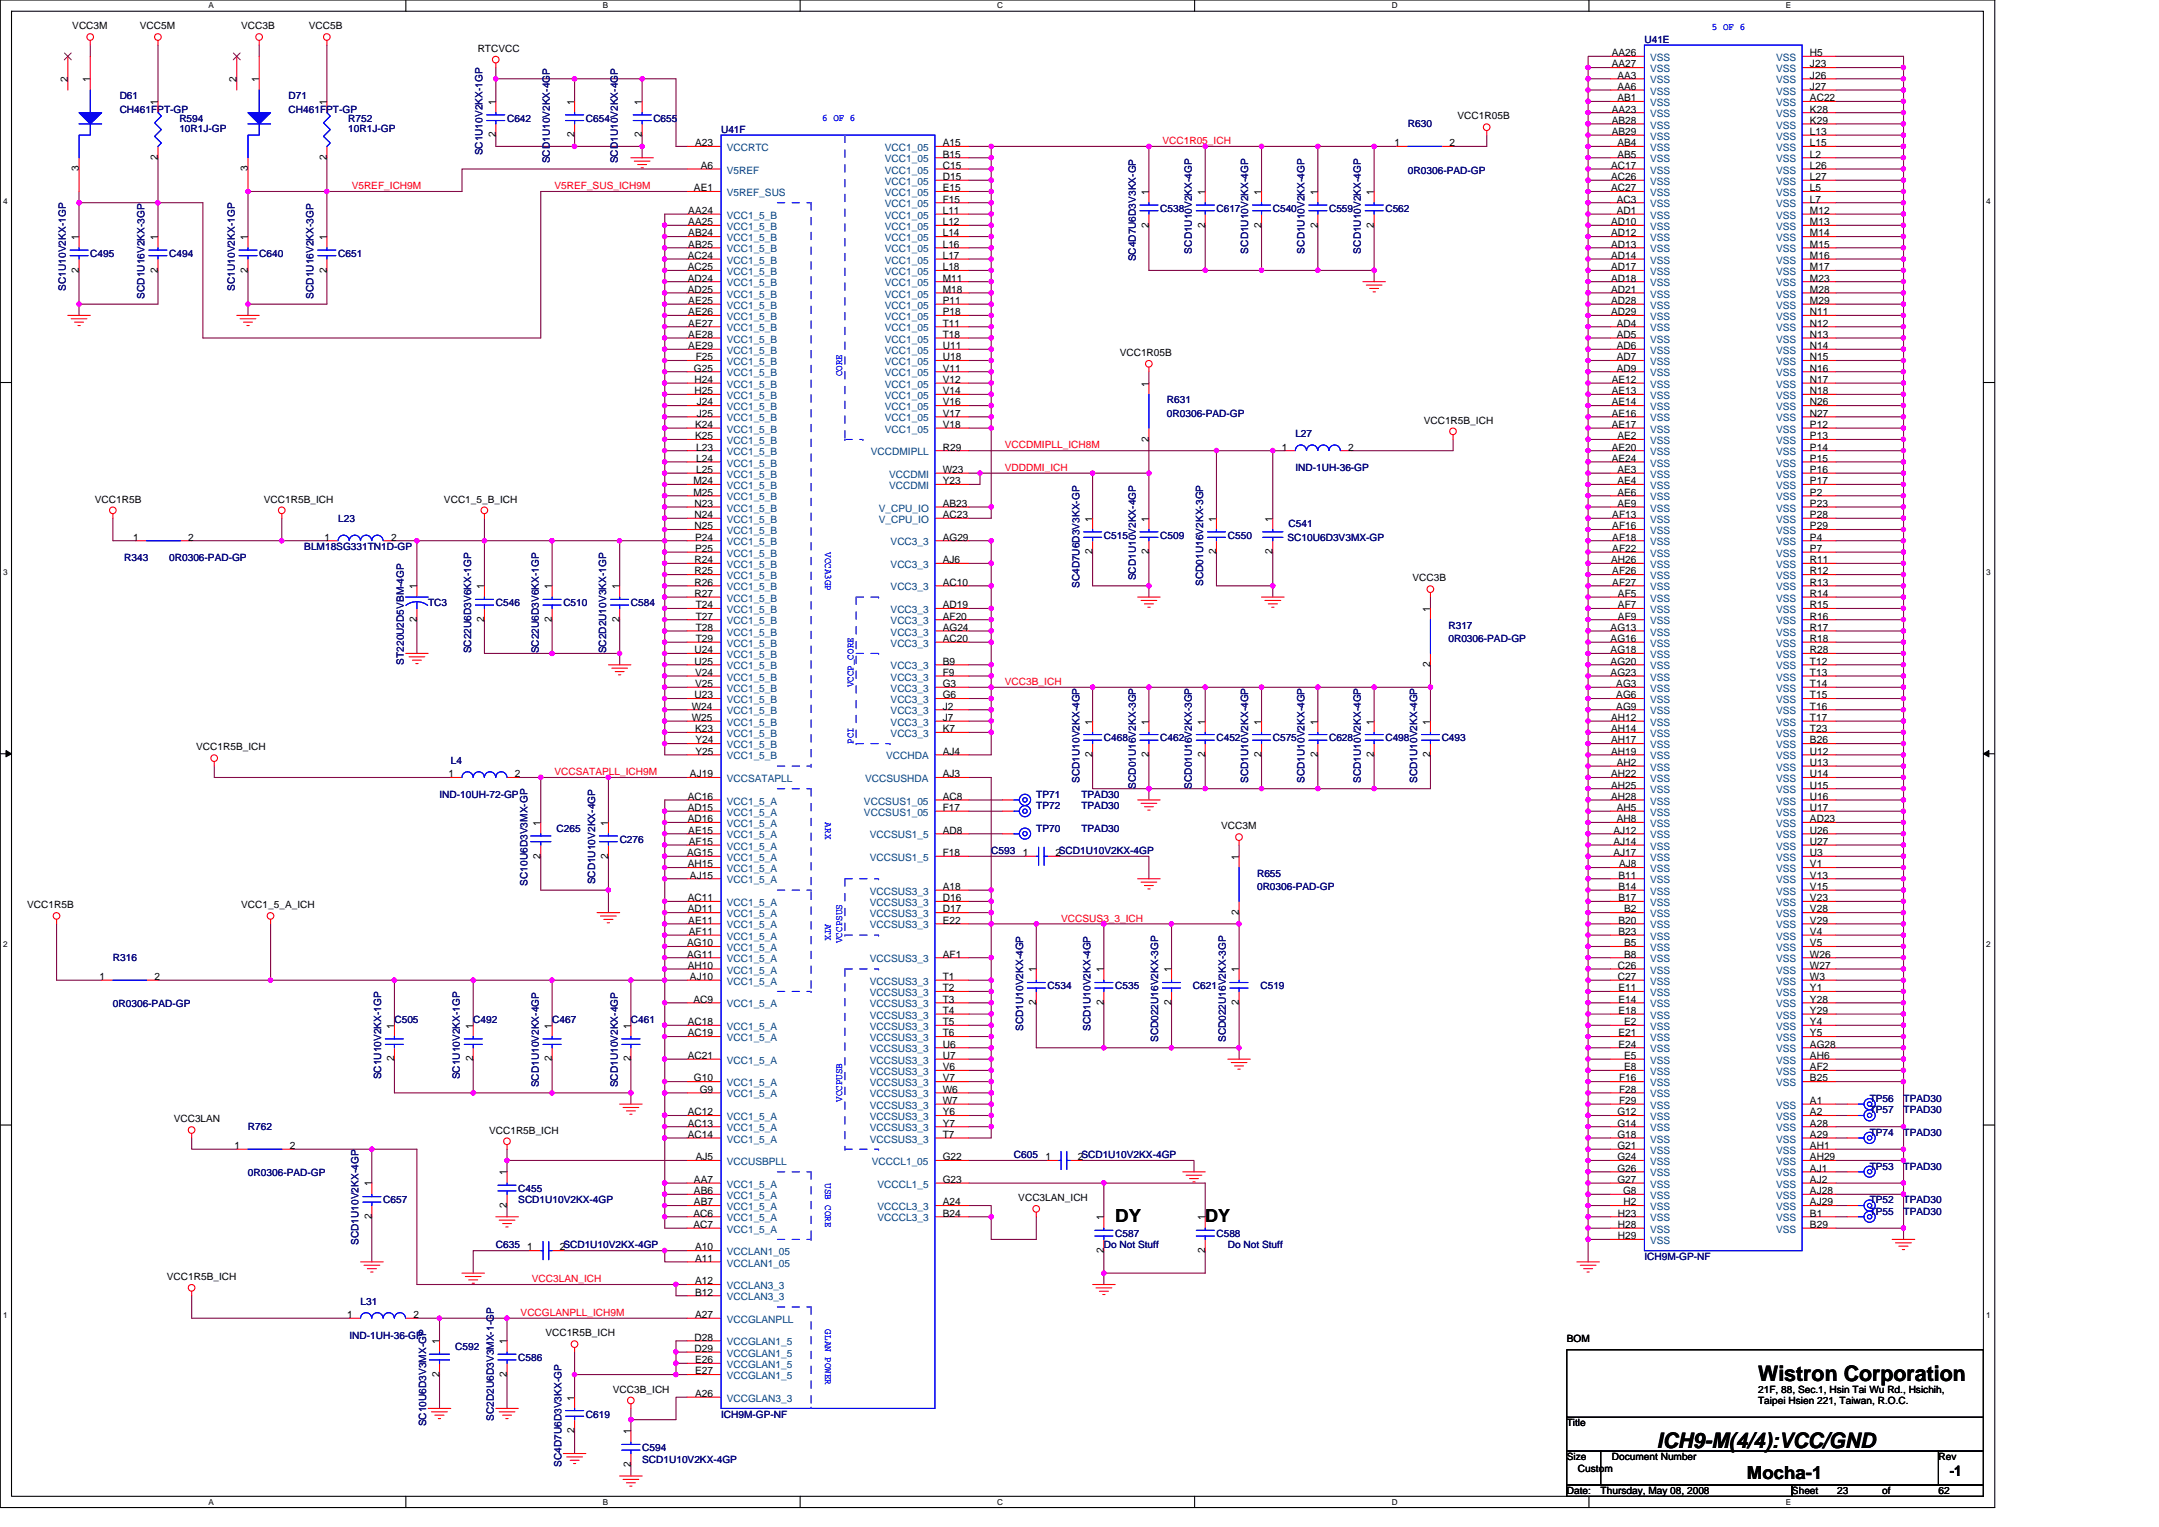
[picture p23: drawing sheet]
<svg xmlns="http://www.w3.org/2000/svg" width="297mm" height="210mm" viewBox="0 0 297 210" stroke-linecap="round" stroke-linejoin="round" font-family="sans-serif">
<defs><g id="words">
<g font-size="2.9">
<text x="241.9" y="189.9">Wistron Corporation</text>
<text x="228" y="199.2">ICH9-M(4/4):VCC/GND</text>
</g>
<g font-size="2.5">
<text x="153.4" y="168.1">DY</text>
<text x="165.8" y="168.1">DY</text>
<text x="240.3" y="203.4">Mocha-1</text>
</g>
<text font-size="2" x="268.2" y="203">-1</text>
<g font-size="1.4">
<text x="9.9" y="4">VCC3M</text>
<text x="19.2" y="4">VCC5M</text>
<text x="33.2" y="4">VCC3B</text>
<text x="42.5" y="4">VCC5B</text>
<text x="9.3" y="11.3" transform="rotate(-90 9.3 11.3)">2</text>
<text x="12.4" y="11.3" transform="rotate(-90 12.4 11.3)">1</text>
<text x="32.6" y="11.3" transform="rotate(-90 32.6 11.3)">2</text>
<text x="35.6" y="11.3" transform="rotate(-90 35.6 11.3)">1</text>
<text x="65.7" y="7.1">RTCVCC</text>
<text x="221.7" y="7.7">AA26</text>
<text x="221.7" y="9.3">AA27</text>
<text x="222.5" y="10.8">AA3</text>
<text x="249" y="7.7">H5</text>
<text x="249" y="9.3">J23</text>
<text x="249" y="10.8">J26</text>
<text x="21.7" y="14.4" transform="rotate(-90 21.7 14.4)">1</text>
<text x="45" y="14.4" transform="rotate(-90 45 14.4)">1</text>
<text x="68.2" y="14.4" transform="rotate(-90 68.2 14.4)">1</text>
<text x="79" y="14.4" transform="rotate(-90 79 14.4)">1</text>
<text x="88.3" y="14.4" transform="rotate(-90 88.3 14.4)">1</text>
<text x="200.5" y="16.4">VCC1R05B</text>
<text x="221.7" y="15.5">AA23</text>
<text x="221.7" y="17">AB28</text>
<text x="222.5" y="12.4">AA6</text>
<text x="222.5" y="13.9">AB1</text>
<text x="249" y="12.4">J27</text>
<text x="249" y="13.9">AC22</text>
<text x="249" y="15.5">K28</text>
<text x="249" y="17">K29</text>
<text x="10.9" y="23.6" transform="rotate(-90 10.9 23.6)">3</text>
<text x="21.7" y="22" transform="rotate(-90 21.7 22)">2</text>
<text x="34.1" y="23.6" transform="rotate(-90 34.1 23.6)">3</text>
<text x="45" y="22" transform="rotate(-90 45 22)">2</text>
<text x="68.2" y="18.9" transform="rotate(-90 68.2 18.9)">2</text>
<text x="79" y="18.9" transform="rotate(-90 79 18.9)">2</text>
<text x="88.3" y="18.9" transform="rotate(-90 88.3 18.9)">2</text>
<text x="95.6" y="20.1">A23</text>
<text x="96.4" y="23.2">A6</text>
<text x="129.7" y="20.1">A15</text>
<text x="129.7" y="21.7">B15</text>
<text x="129.7" y="23.2">C15</text>
<text x="191.9" y="20.1">1</text>
<text x="199.4" y="20.1">2</text>
<text x="221.7" y="23.2">AC17</text>
<text x="221.7" y="18.6">AB29</text>
<text x="222.5" y="20.1">AB4</text>
<text x="222.5" y="21.7">AB5</text>
<text x="249" y="18.6">L13</text>
<text x="249" y="20.1">L15</text>
<text x="249" y="21.7">L2</text>
<text x="249" y="23.2">L26</text>
<text x="94.7" y="29.4">AA24</text>
<text x="95.5" y="26.3">AE1</text>
<text x="129.7" y="24.8">D15</text>
<text x="129.7" y="26.3">E15</text>
<text x="129.7" y="27.9">F15</text>
<text x="129.7" y="29.4">L11</text>
<text x="158" y="26.8" transform="rotate(-90 158 26.8)">1</text>
<text x="165.8" y="26.8" transform="rotate(-90 165.8 26.8)">1</text>
<text x="173.5" y="26.8" transform="rotate(-90 173.5 26.8)">1</text>
<text x="181.3" y="26.8" transform="rotate(-90 181.3 26.8)">1</text>
<text x="189" y="26.8" transform="rotate(-90 189 26.8)">1</text>
<text x="221.7" y="24.8">AC26</text>
<text x="221.7" y="26.3">AC27</text>
<text x="222.4" y="27.9">AC3</text>
<text x="222.4" y="29.4">AD1</text>
<text x="249" y="24.8">L27</text>
<text x="249" y="26.3">L5</text>
<text x="249" y="27.9">L7</text>
<text x="249" y="29.4">M12</text>
<text x="10.9" y="33" transform="rotate(-90 10.9 33)">1</text>
<text x="21.7" y="33" transform="rotate(-90 21.7 33)">1</text>
<text x="34.1" y="33" transform="rotate(-90 34.1 33)">1</text>
<text x="45" y="33" transform="rotate(-90 45 33)">1</text>
<text x="94.6" y="35.6">AC24</text>
<text x="94.7" y="31">AA25</text>
<text x="94.7" y="32.5">AB24</text>
<text x="94.7" y="34.1">AB25</text>
<text x="129.7" y="31">L12</text>
<text x="129.7" y="32.5">L14</text>
<text x="129.7" y="34.1">L16</text>
<text x="129.7" y="35.6">L17</text>
<text x="158" y="31.3" transform="rotate(-90 158 31.3)">2</text>
<text x="165.8" y="31.3" transform="rotate(-90 165.8 31.3)">2</text>
<text x="173.5" y="31.3" transform="rotate(-90 173.5 31.3)">2</text>
<text x="181.3" y="31.3" transform="rotate(-90 181.3 31.3)">2</text>
<text x="189" y="31.3" transform="rotate(-90 189 31.3)">2</text>
<text x="221.7" y="31">AD10</text>
<text x="221.7" y="32.5">AD12</text>
<text x="221.7" y="34.1">AD13</text>
<text x="221.7" y="35.6">AD14</text>
<text x="249" y="31">M13</text>
<text x="249" y="32.5">M14</text>
<text x="249" y="34.1">M15</text>
<text x="249" y="35.6">M16</text>
<text x="10.9" y="37.5" transform="rotate(-90 10.9 37.5)">2</text>
<text x="21.7" y="37.5" transform="rotate(-90 21.7 37.5)">2</text>
<text x="34.1" y="37.5" transform="rotate(-90 34.1 37.5)">2</text>
<text x="45" y="37.5" transform="rotate(-90 45 37.5)">2</text>
<text x="94.6" y="37.2">AC25</text>
<text x="94.6" y="38.7">AD24</text>
<text x="94.6" y="40.3">AD25</text>
<text x="94.7" y="41.8">AE25</text>
<text x="129.7" y="37.2">L18</text>
<text x="129.7" y="38.7">M11</text>
<text x="129.7" y="40.3">M18</text>
<text x="129.7" y="41.8">P11</text>
<text x="221.7" y="37.2">AD17</text>
<text x="221.7" y="38.7">AD18</text>
<text x="221.7" y="40.3">AD21</text>
<text x="221.7" y="41.8">AD28</text>
<text x="249" y="37.2">M17</text>
<text x="249" y="38.7">M23</text>
<text x="249" y="40.3">M28</text>
<text x="249" y="41.8">M29</text>
<text x="94.7" y="43.3">AE26</text>
<text x="94.7" y="44.9">AE27</text>
<text x="94.7" y="46.5">AE28</text>
<text x="129.7" y="43.3">P18</text>
<text x="129.7" y="44.9">T11</text>
<text x="129.7" y="46.5">T18</text>
<text x="221.7" y="43.3">AD29</text>
<text x="222.4" y="44.9">AD4</text>
<text x="222.4" y="46.5">AD5</text>
<text x="249" y="43.3">N11</text>
<text x="249" y="44.9">N12</text>
<text x="249" y="46.5">N13</text>
<text x="94.7" y="48">AE29</text>
<text x="95.5" y="51.1">G25</text>
<text x="95.5" y="52.7">H24</text>
<text x="95.7" y="49.6">F25</text>
<text x="129.7" y="48">U11</text>
<text x="129.7" y="49.6">U18</text>
<text x="129.7" y="52.7">V12</text>
<text x="129.7" y="51.1">V11</text>
<text x="154" y="49">VCC1R05B</text>
<text x="158" y="53.1" transform="rotate(-90 158 53.1)">1</text>
<text x="221.7" y="52.7">AE12</text>
<text x="222.4" y="48">AD6</text>
<text x="222.4" y="49.6">AD7</text>
<text x="222.4" y="51.1">AD9</text>
<text x="249" y="48">N14</text>
<text x="249" y="49.6">N15</text>
<text x="249" y="51.1">N16</text>
<text x="249" y="52.7">N17</text>
<text x="95.5" y="54.2">H25</text>
<text x="95.6" y="58.8">K24</text>
<text x="95.9" y="55.8">J24</text>
<text x="95.9" y="57.3">J25</text>
<text x="129.7" y="57.3">V17</text>
<text x="129.7" y="54.2">V14</text>
<text x="129.7" y="58.8">V18</text>
<text x="129.7" y="55.8">V16</text>
<text x="195.9" y="58.3">VCC1R5B_ICH</text>
<text x="221.7" y="54.2">AE13</text>
<text x="221.7" y="55.8">AE14</text>
<text x="221.7" y="57.3">AE16</text>
<text x="221.7" y="58.8">AE17</text>
<text x="249" y="54.2">N18</text>
<text x="249" y="55.8">N26</text>
<text x="249" y="57.3">N27</text>
<text x="249" y="58.8">P12</text>
<text x="95.6" y="60.4">K25</text>
<text x="95.8" y="62">L23</text>
<text x="95.8" y="63.5">L24</text>
<text x="95.8" y="65">L25</text>
<text x="129.7" y="65">W23</text>
<text x="129.7" y="62">R29</text>
<text x="158" y="60.7" transform="rotate(-90 158 60.7)">2</text>
<text x="176.4" y="62">1</text>
<text x="185.5" y="62">2</text>
<text x="221.7" y="62">AE20</text>
<text x="221.7" y="63.5">AE24</text>
<text x="222.5" y="60.4">AE2</text>
<text x="222.5" y="65">AE3</text>
<text x="249" y="60.4">P13</text>
<text x="249" y="62">P14</text>
<text x="249" y="63.5">P15</text>
<text x="249" y="65">P16</text>
<text x="13.1" y="69.1">VCC1R5B</text>
<text x="36.3" y="69.1">VCC1R5B_ICH</text>
<text x="61.1" y="69.1">VCC1_5_B_ICH</text>
<text x="95.4" y="66.6">M24</text>
<text x="95.4" y="68.2">M25</text>
<text x="95.5" y="69.7">N23</text>
<text x="95.5" y="71.2">N24</text>
<text x="129.7" y="66.6">Y23</text>
<text x="129.7" y="69.7">AB23</text>
<text x="129.7" y="71.2">AC23</text>
<text x="150.3" y="71.7" transform="rotate(-90 150.3 71.7)">1</text>
<text x="158" y="71.7" transform="rotate(-90 158 71.7)">1</text>
<text x="167.3" y="71.7" transform="rotate(-90 167.3 71.7)">1</text>
<text x="175.1" y="71.7" transform="rotate(-90 175.1 71.7)">1</text>
<text x="221.8" y="71.2">AF13</text>
<text x="222.5" y="66.6">AE4</text>
<text x="222.5" y="68.2">AE6</text>
<text x="222.5" y="69.7">AE9</text>
<text x="249" y="66.6">P17</text>
<text x="249" y="68.2">P2</text>
<text x="249" y="69.7">P23</text>
<text x="249" y="71.2">P28</text>
<text x="18.3" y="74.3">1</text>
<text x="25.9" y="74.3">2</text>
<text x="44.7" y="74.3">1</text>
<text x="53.8" y="74.3">2</text>
<text x="95.5" y="72.8">N25</text>
<text x="95.5" y="77.4">R24</text>
<text x="95.6" y="74.3">P24</text>
<text x="95.6" y="75.9">P25</text>
<text x="129.7" y="74.3">AG29</text>
<text x="129.7" y="77.4">AJ6</text>
<text x="150.3" y="76.2" transform="rotate(-90 150.3 76.2)">2</text>
<text x="158" y="76.2" transform="rotate(-90 158 76.2)">2</text>
<text x="167.3" y="76.2" transform="rotate(-90 167.3 76.2)">2</text>
<text x="175.1" y="76.2" transform="rotate(-90 175.1 76.2)">2</text>
<text x="221.7" y="77.4">AH26</text>
<text x="221.8" y="72.8">AF16</text>
<text x="221.8" y="74.3">AF18</text>
<text x="221.8" y="75.9">AF22</text>
<text x="249" y="72.8">P29</text>
<text x="249" y="74.3">P4</text>
<text x="249" y="75.9">P7</text>
<text x="249" y="77.4">R11</text>
<text x="57.3" y="81" transform="rotate(-90 57.3 81)">1</text>
<text x="66.6" y="81" transform="rotate(-90 66.6 81)">1</text>
<text x="75.9" y="81" transform="rotate(-90 75.9 81)">1</text>
<text x="85.2" y="81" transform="rotate(-90 85.2 81)">1</text>
<text x="95.5" y="79">R25</text>
<text x="95.5" y="80.5">R26</text>
<text x="95.5" y="82.1">R27</text>
<text x="95.7" y="83.7">T24</text>
<text x="129.7" y="83.7">AD19</text>
<text x="129.7" y="80.5">AC10</text>
<text x="194.3" y="79.9">VCC3B</text>
<text x="221.8" y="79">AF26</text>
<text x="221.8" y="80.5">AF27</text>
<text x="222.6" y="82.1">AF5</text>
<text x="222.6" y="83.7">AF7</text>
<text x="249" y="79">R12</text>
<text x="249" y="80.5">R13</text>
<text x="249" y="82.1">R14</text>
<text x="249" y="83.7">R15</text>
<text x="57.3" y="85.5" transform="rotate(-90 57.3 85.5)">2</text>
<text x="66.6" y="85.5" transform="rotate(-90 66.6 85.5)">2</text>
<text x="75.9" y="85.5" transform="rotate(-90 75.9 85.5)">2</text>
<text x="85.2" y="85.5" transform="rotate(-90 85.2 85.5)">2</text>
<text x="95.5" y="89.8">U24</text>
<text x="95.7" y="85.2">T27</text>
<text x="95.7" y="86.7">T28</text>
<text x="95.7" y="88.3">T29</text>
<text x="129.7" y="85.2">AF20</text>
<text x="129.7" y="86.7">AG24</text>
<text x="129.7" y="88.3">AC20</text>
<text x="196.8" y="84.1" transform="rotate(-90 196.8 84.1)">1</text>
<text x="221.6" y="86.7">AG13</text>
<text x="221.6" y="88.3">AG16</text>
<text x="221.6" y="89.8">AG18</text>
<text x="222.6" y="85.2">AF9</text>
<text x="249" y="85.2">R16</text>
<text x="249" y="86.7">R17</text>
<text x="249" y="88.3">R18</text>
<text x="249" y="89.8">R28</text>
<text x="95.5" y="91.4">U25</text>
<text x="95.6" y="94.5">V25</text>
<text x="95.6" y="92.9">V24</text>
<text x="129.7" y="92.9">F9</text>
<text x="129.7" y="94.5">G3</text>
<text x="129.7" y="91.4">B9</text>
<text x="196.8" y="91.7" transform="rotate(-90 196.8 91.7)">2</text>
<text x="221.6" y="91.4">AG20</text>
<text x="221.6" y="92.9">AG23</text>
<text x="222.4" y="94.5">AG3</text>
<text x="249" y="91.4">T12</text>
<text x="249" y="92.9">T13</text>
<text x="249" y="94.5">T14</text>
<text x="95.2" y="97.6">W24</text>
<text x="95.2" y="99.1">W25</text>
<text x="95.5" y="96">U23</text>
<text x="95.6" y="100.7">K23</text>
<text x="129.7" y="96">G6</text>
<text x="129.7" y="97.6">J2</text>
<text x="129.7" y="99.1">J7</text>
<text x="129.7" y="100.7">K7</text>
<text x="150.3" y="99.6" transform="rotate(-90 150.3 99.6)">1</text>
<text x="158" y="99.6" transform="rotate(-90 158 99.6)">1</text>
<text x="165.8" y="99.6" transform="rotate(-90 165.8 99.6)">1</text>
<text x="173.5" y="99.6" transform="rotate(-90 173.5 99.6)">1</text>
<text x="181.3" y="99.6" transform="rotate(-90 181.3 99.6)">1</text>
<text x="189" y="99.6" transform="rotate(-90 189 99.6)">1</text>
<text x="196.8" y="99.6" transform="rotate(-90 196.8 99.6)">1</text>
<text x="221.7" y="99.1">AH12</text>
<text x="221.7" y="100.7">AH14</text>
<text x="222.4" y="96">AG6</text>
<text x="222.4" y="97.6">AG9</text>
<text x="249" y="96">T15</text>
<text x="249" y="97.6">T16</text>
<text x="249" y="99.1">T17</text>
<text x="249" y="100.7">T23</text>
<text x="27" y="103.2">VCC1R5B_ICH</text>
<text x="61.7" y="106.9">1</text>
<text x="70.8" y="106.9">2</text>
<text x="94.9" y="106.9">AJ19</text>
<text x="95.7" y="102.2">Y24</text>
<text x="95.7" y="103.8">Y25</text>
<text x="129.7" y="103.8">AJ4</text>
<text x="129.7" y="106.9">AJ3</text>
<text x="150.3" y="104.1" transform="rotate(-90 150.3 104.1)">2</text>
<text x="158" y="104.1" transform="rotate(-90 158 104.1)">2</text>
<text x="165.8" y="104.1" transform="rotate(-90 165.8 104.1)">2</text>
<text x="173.5" y="104.1" transform="rotate(-90 173.5 104.1)">2</text>
<text x="181.3" y="104.1" transform="rotate(-90 181.3 104.1)">2</text>
<text x="189" y="104.1" transform="rotate(-90 189 104.1)">2</text>
<text x="196.8" y="104.1" transform="rotate(-90 196.8 104.1)">2</text>
<text x="221.7" y="102.2">AH17</text>
<text x="221.7" y="103.8">AH19</text>
<text x="221.7" y="106.9">AH22</text>
<text x="222.4" y="105.3">AH2</text>
<text x="249" y="103.8">U12</text>
<text x="249" y="105.3">U13</text>
<text x="249" y="106.9">U14</text>
<text x="249" y="102.2">B26</text>
<text x="74.4" y="113.6" transform="rotate(-90 74.4 113.6)">1</text>
<text x="83.7" y="113.6" transform="rotate(-90 83.7 113.6)">1</text>
<text x="94.6" y="110">AC16</text>
<text x="94.6" y="111.5">AD15</text>
<text x="94.6" y="113.1">AD16</text>
<text x="129.7" y="110">AC8</text>
<text x="129.7" y="111.5">F17</text>
<text x="221.7" y="108.4">AH25</text>
<text x="221.7" y="110">AH28</text>
<text x="222.4" y="111.5">AH5</text>
<text x="222.4" y="113.1">AH8</text>
<text x="249" y="108.4">U15</text>
<text x="249" y="110">U16</text>
<text x="249" y="111.5">U17</text>
<text x="249" y="113.1">AD23</text>
<text x="74.4" y="118.1" transform="rotate(-90 74.4 118.1)">2</text>
<text x="83.7" y="118.1" transform="rotate(-90 83.7 118.1)">2</text>
<text x="94.5" y="117.7">AG15</text>
<text x="94.6" y="119.3">AH15</text>
<text x="94.7" y="114.6">AE15</text>
<text x="94.8" y="116.2">AF15</text>
<text x="129.7" y="114.6">AD8</text>
<text x="129.7" y="117.7">F18</text>
<text x="140.7" y="117.7">1</text>
<text x="145.2" y="117.7">2SCD1U10V2KX-4GP</text>
<text x="168" y="114">VCC3M</text>
<text x="170.5" y="118.2" transform="rotate(-90 170.5 118.2)">1</text>
<text x="222" y="114.6">AJ12</text>
<text x="222" y="116.2">AJ14</text>
<text x="222" y="117.7">AJ17</text>
<text x="222.8" y="119.3">AJ8</text>
<text x="249" y="114.6">U26</text>
<text x="249" y="116.2">U27</text>
<text x="249" y="117.7">U3</text>
<text x="249" y="119.3">V1</text>
<text x="3.7" y="124.9">VCC1R5B</text>
<text x="33.2" y="124.9">VCC1_5_A_ICH</text>
<text x="94.6" y="123.9">AC11</text>
<text x="94.6" y="125.5">AD11</text>
<text x="94.9" y="120.8">AJ15</text>
<text x="129.7" y="122.4">A18</text>
<text x="129.7" y="123.9">D16</text>
<text x="129.7" y="125.5">D17</text>
<text x="170.5" y="125.8" transform="rotate(-90 170.5 125.8)">2</text>
<text x="222.7" y="120.8">B11</text>
<text x="222.7" y="122.4">B14</text>
<text x="222.7" y="123.9">B17</text>
<text x="223.5" y="125.5">B2</text>
<text x="249" y="120.8">V13</text>
<text x="249" y="122.4">V15</text>
<text x="249" y="123.9">V23</text>
<text x="249" y="125.5">V28</text>
<text x="94.5" y="130.1">AG10</text>
<text x="94.5" y="131.7">AG11</text>
<text x="94.7" y="127">AE11</text>
<text x="94.8" y="128.6">AF11</text>
<text x="129.7" y="127">E22</text>
<text x="129.7" y="131.7">AF1</text>
<text x="222.7" y="127">B20</text>
<text x="222.7" y="128.6">B23</text>
<text x="223.5" y="130.1">B5</text>
<text x="223.5" y="131.7">B8</text>
<text x="249" y="127">V29</text>
<text x="249" y="128.6">V4</text>
<text x="249" y="130.1">V5</text>
<text x="249" y="131.7">W26</text>
<text x="13.7" y="134.8">1</text>
<text x="21.2" y="134.8">2</text>
<text x="94.6" y="133.2">AH10</text>
<text x="94.9" y="134.8">AJ10</text>
<text x="95.4" y="137.9">AC9</text>
<text x="129.7" y="134.8">T1</text>
<text x="129.7" y="136.3">T2</text>
<text x="129.7" y="137.9">T3</text>
<text x="142.6" y="133.7" transform="rotate(-90 142.6 133.7)">1</text>
<text x="151.8" y="133.7" transform="rotate(-90 151.8 133.7)">1</text>
<text x="161.2" y="133.7" transform="rotate(-90 161.2 133.7)">1</text>
<text x="170.5" y="133.7" transform="rotate(-90 170.5 133.7)">1</text>
<text x="222.6" y="133.2">C26</text>
<text x="222.6" y="134.8">C27</text>
<text x="222.7" y="136.3">E11</text>
<text x="222.7" y="137.9">E14</text>
<text x="249" y="133.2">W27</text>
<text x="249" y="134.8">W3</text>
<text x="249" y="136.3">Y1</text>
<text x="249" y="137.9">Y28</text>
<text x="54.2" y="141.5" transform="rotate(-90 54.2 141.5)">1</text>
<text x="65.1" y="141.5" transform="rotate(-90 65.1 141.5)">1</text>
<text x="75.9" y="141.5" transform="rotate(-90 75.9 141.5)">1</text>
<text x="86.8" y="141.5" transform="rotate(-90 86.8 141.5)">1</text>
<text x="94.6" y="142.5">AC19</text>
<text x="94.6" y="141">AC18</text>
<text x="129.7" y="139.4">T4</text>
<text x="129.7" y="141">T5</text>
<text x="129.7" y="142.5">T6</text>
<text x="142.6" y="138.2" transform="rotate(-90 142.6 138.2)">2</text>
<text x="151.8" y="138.2" transform="rotate(-90 151.8 138.2)">2</text>
<text x="161.2" y="138.2" transform="rotate(-90 161.2 138.2)">2</text>
<text x="170.5" y="138.2" transform="rotate(-90 170.5 138.2)">2</text>
<text x="222.7" y="139.4">E18</text>
<text x="222.7" y="142.5">E21</text>
<text x="223.5" y="141">E2</text>
<text x="249" y="139.4">Y29</text>
<text x="249" y="141">Y4</text>
<text x="249" y="142.5">Y5</text>
<text x="54.2" y="145.9" transform="rotate(-90 54.2 145.9)">2</text>
<text x="65.1" y="145.9" transform="rotate(-90 65.1 145.9)">2</text>
<text x="75.9" y="145.9" transform="rotate(-90 75.9 145.9)">2</text>
<text x="86.8" y="145.9" transform="rotate(-90 86.8 145.9)">2</text>
<text x="94.6" y="145.6">AC21</text>
<text x="95.5" y="148.7">G10</text>
<text x="129.7" y="144.1">U6</text>
<text x="129.7" y="145.6">U7</text>
<text x="129.7" y="147.2">V6</text>
<text x="129.7" y="148.7">V7</text>
<text x="222.7" y="144.1">E24</text>
<text x="222.8" y="148.7">F16</text>
<text x="223.5" y="145.6">E5</text>
<text x="223.5" y="147.2">E8</text>
<text x="249" y="144.1">AG28</text>
<text x="249" y="145.6">AH6</text>
<text x="249" y="147.2">AF2</text>
<text x="249" y="148.7">B25</text>
<text x="23.9" y="154.3">VCC3LAN</text>
<text x="67.3" y="155.9">VCC1R5B_ICH</text>
<text x="94.6" y="153.4">AC12</text>
<text x="94.6" y="154.9">AC13</text>
<text x="96.3" y="150.3">G9</text>
<text x="129.7" y="150.3">W6</text>
<text x="129.7" y="151.8">W7</text>
<text x="129.7" y="153.4">Y6</text>
<text x="129.7" y="154.9">Y7</text>
<text x="222.5" y="153.4">G12</text>
<text x="222.5" y="154.9">G14</text>
<text x="222.8" y="150.3">F28</text>
<text x="222.8" y="151.8">F29</text>
<text x="249" y="151.8">A1</text>
<text x="249" y="153.4">A2</text>
<text x="249" y="154.9">A28</text>
<text x="32.3" y="158">1</text>
<text x="39.9" y="158">2</text>
<text x="69.7" y="161.6" transform="rotate(-90 69.7 161.6)">1</text>
<text x="94.6" y="156.5">AC14</text>
<text x="95.7" y="159.6">AJ5</text>
<text x="129.7" y="156.5">T7</text>
<text x="129.7" y="159.6">G22</text>
<text x="143.8" y="159.6">1</text>
<text x="148.3" y="159.6">2SCD1U10V2KX-4GP</text>
<text x="222.5" y="156.5">G18</text>
<text x="222.5" y="159.6">G24</text>
<text x="222.5" y="161.1">G26</text>
<text x="222.5" y="158">G21</text>
<text x="249" y="156.5">A29</text>
<text x="249" y="158">AH1</text>
<text x="249" y="159.6">AH29</text>
<text x="249" y="161.1">AJ1</text>
<text x="51.1" y="167.6" transform="rotate(-90 51.1 167.6)">2</text>
<text x="51.1" y="163.2" transform="rotate(-90 51.1 163.2)">1</text>
<text x="69.7" y="166.1" transform="rotate(-90 69.7 166.1)">2</text>
<text x="95.4" y="167.3">AC6</text>
<text x="95.5" y="162.7">AA7</text>
<text x="95.5" y="164.2">AB6</text>
<text x="95.5" y="165.8">AB7</text>
<text x="129.7" y="167.3">B24</text>
<text x="129.7" y="165.8">A24</text>
<text x="129.7" y="162.7">G23</text>
<text x="140.1" y="165.2">VCC3LAN_ICH</text>
<text x="151.8" y="167.8" transform="rotate(-90 151.8 167.8)">1</text>
<text x="165.8" y="167.8" transform="rotate(-90 165.8 167.8)">1</text>
<text x="222.5" y="162.7">G27</text>
<text x="222.6" y="167.3">H23</text>
<text x="223.3" y="164.2">G8</text>
<text x="223.4" y="165.8">H2</text>
<text x="249" y="162.7">AJ2</text>
<text x="249" y="164.2">AJ28</text>
<text x="249" y="165.8">AJ29</text>
<text x="249" y="167.3">B1</text>
<text x="72.5" y="172">1</text>
<text x="77" y="172">2SCD1U10V2KX-4GP</text>
<text x="95.4" y="168.9">AC7</text>
<text x="95.6" y="172">A10</text>
<text x="95.6" y="173.5">A11</text>
<text x="151.8" y="172.3" transform="rotate(-90 151.8 172.3)">2</text>
<text x="165.8" y="172.3" transform="rotate(-90 165.8 172.3)">2</text>
<text x="222.6" y="168.9">H28</text>
<text x="222.6" y="170.4">H29</text>
<text x="249" y="168.9">B29</text>
<text x="23" y="176">VCC1R5B_ICH</text>
<text x="95.6" y="176.6">A12</text>
<text x="95.6" y="178.2">B12</text>
<text x="47.7" y="181.3">1</text>
<text x="56.9" y="181.3">2</text>
<text x="60.4" y="184.8" transform="rotate(-90 60.4 184.8)">1</text>
<text x="69.7" y="184.8" transform="rotate(-90 69.7 184.8)">1</text>
<text x="75" y="183.8">VCC1R5B_ICH</text>
<text x="95.5" y="185.9">D29</text>
<text x="95.5" y="184.4">D28</text>
<text x="95.6" y="181.3">A27</text>
<text x="215.6" y="184.5">BOM</text>
<text x="60.4" y="189.3" transform="rotate(-90 60.4 189.3)">2</text>
<text x="69.7" y="189.3" transform="rotate(-90 69.7 189.3)">2</text>
<text x="84.3" y="191.5">VCC3B_ICH</text>
<text x="95.6" y="189">E27</text>
<text x="95.6" y="187.5">E26</text>
<text x="241.9" y="191.5">21F, 88, Sec.1, Hsin Tai Wu Rd., Hsichih,</text>
<text x="79" y="197.1" transform="rotate(-90 79 197.1)">2</text>
<text x="79" y="192.6" transform="rotate(-90 79 192.6)">1</text>
<text x="86.8" y="197.2" transform="rotate(-90 86.8 197.2)">1</text>
<text x="95.6" y="192.1">A26</text>
<text x="215.6" y="196.2">Title</text>
<text x="241.9" y="193.1">Taipei Hsien 221, Taiwan, R.O.C.</text>
<text x="86.8" y="201.7" transform="rotate(-90 86.8 201.7)">2</text>
<text x="215.6" y="200.8">Size</text>
<text x="217.1" y="202.4">Custom</text>
<text x="221.8" y="200.8">Document Number</text>
<text x="266.7" y="200.8">Rev</text>
<text x="215.6" y="205.5">Date:</text>
<text x="220.2" y="205.5">Thursday, May 08, 2008</text>
<text x="246.5" y="205.5">Sheet</text>
<text x="252.7" y="205.5">23</text>
<text x="258.9" y="205.5">of</text>
<text x="266.7" y="205.5">62</text>
</g>
<g font-size="1.4" fill="#000080">
<text x="226.2" y="5.9">U41E</text>
<text x="16.5" y="13.6">D61</text>
<text x="16.5" y="15.5">CH461FPT-GP</text>
<text x="24.7" y="16.7">R594</text>
<text x="39.7" y="13.6">D71</text>
<text x="39.7" y="15.5">CH461FPT-GP</text>
<text x="47.9" y="16.7">R752</text>
<text x="69.8" y="16.7">C642</text>
<text x="80.6" y="16.7">C654</text>
<text x="89.9" y="16.7">C655</text>
<text x="193.7" y="17.5">R630</text>
<text x="24.7" y="18.1">10R1J-GP</text>
<text x="47.9" y="18.1">10R1J-GP</text>
<text x="66.4" y="21.4" transform="rotate(-90 66.4 21.4)">SC1U10V2KX-1GP</text>
<text x="75.7" y="22.5" transform="rotate(-90 75.7 22.5)">SCD1U10V2KX-4GP</text>
<text x="85" y="22.5" transform="rotate(-90 85 22.5)">SCD1U10V2KX-4GP</text>
<text x="99.2" y="18.3">U41F</text>
<text x="193.7" y="23.9">0R0306-PAD-GP</text>
<text x="159.6" y="29.1">C538</text>
<text x="167.4" y="29.1">C617</text>
<text x="175.1" y="29.1">C540</text>
<text x="182.9" y="29.1">C559</text>
<text x="190.6" y="29.1">C562</text>
<text x="12.4" y="35.3">C495</text>
<text x="23.3" y="35.3">C494</text>
<text x="35.7" y="35.3">C640</text>
<text x="46.5" y="35.3">C651</text>
<text x="156.2" y="35.9" transform="rotate(-90 156.2 35.9)">SC4D7U6D3V3KX-GP</text>
<text x="164" y="34.9" transform="rotate(-90 164 34.9)">SCD1U10V2KX-4GP</text>
<text x="171.7" y="34.9" transform="rotate(-90 171.7 34.9)">SCD1U10V2KX-4GP</text>
<text x="179.5" y="34.9" transform="rotate(-90 179.5 34.9)">SCD1U10V2KX-4GP</text>
<text x="187.2" y="34.9" transform="rotate(-90 187.2 34.9)">SCD1U10V2KX-4GP</text>
<text x="9.1" y="40" transform="rotate(-90 9.1 40)">SC1U10V2KX-1GP</text>
<text x="19.9" y="41.1" transform="rotate(-90 19.9 41.1)">SCD1U16V2KX-3GP</text>
<text x="32.3" y="40" transform="rotate(-90 32.3 40)">SC1U10V2KX-1GP</text>
<text x="43.1" y="41.1" transform="rotate(-90 43.1 41.1)">SCD1U16V2KX-3GP</text>
<text x="160.5" y="55.5">R631</text>
<text x="160.5" y="57.3">0R0306-PAD-GP</text>
<text x="178.2" y="60.1">L27</text>
<text x="178.2" y="64.8">IND-1UH-36-GP</text>
<text x="46.5" y="71.7">L23</text>
<text x="17.1" y="77.2">R343</text>
<text x="23.3" y="77.2">0R0306-PAD-GP</text>
<text x="41.9" y="75.6">BLM18SG331TN1D-GP</text>
<text x="151.9" y="74.1">C515</text>
<text x="159.6" y="74.1">C509</text>
<text x="168.9" y="74.1">C550</text>
<text x="177.1" y="74.4">SC10U6D3V3MX-GP</text>
<text x="177.3" y="72.5">C541</text>
<text x="58.9" y="83.4">TC3</text>
<text x="68.2" y="83.4">C546</text>
<text x="77.5" y="83.4">C510</text>
<text x="86.8" y="83.4">C584</text>
<text x="148.5" y="80.9" transform="rotate(-90 148.5 80.9)">SC4D7U6D3V3KX-GP</text>
<text x="156.2" y="79.8" transform="rotate(-90 156.2 79.8)">SCD1U10V2KX-4GP</text>
<text x="165.5" y="80.6" transform="rotate(-90 165.5 80.6)">SCD01U16V2KX-3GP</text>
<text x="64.8" y="89.9" transform="rotate(-90 64.8 89.9)">SC22U6D3V6KX-1GP</text>
<text x="74.1" y="89.9" transform="rotate(-90 74.1 89.9)">SC22U6D3V6KX-1GP</text>
<text x="83.4" y="89.9" transform="rotate(-90 83.4 89.9)">SC2D2U10V3KX-1GP</text>
<text x="199.3" y="86.5">R317</text>
<text x="199.3" y="88.3">0R0306-PAD-GP</text>
<text x="55.5" y="91.4" transform="rotate(-90 55.5 91.4)">ST220U2D5VBM-4GP</text>
<text x="151.9" y="102">C468</text>
<text x="159.6" y="102">C462</text>
<text x="167.4" y="102">C452</text>
<text x="175.1" y="102">C575</text>
<text x="182.9" y="102">C628</text>
<text x="190.6" y="102">C498</text>
<text x="198.3" y="102">C493</text>
<text x="62" y="105.1">L4</text>
<text x="148.5" y="107.7" transform="rotate(-90 148.5 107.7)">SCD1U10V2KX-4GP</text>
<text x="171.7" y="107.7" transform="rotate(-90 171.7 107.7)">SCD1U10V2KX-4GP</text>
<text x="179.5" y="107.7" transform="rotate(-90 179.5 107.7)">SCD1U10V2KX-4GP</text>
<text x="187.2" y="107.7" transform="rotate(-90 187.2 107.7)">SCD1U10V2KX-4GP</text>
<text x="195" y="107.7" transform="rotate(-90 195 107.7)">SCD1U10V2KX-4GP</text>
<text x="60.5" y="109.7">IND-10UH-72-GP</text>
<text x="142.6" y="111.3">TP72</text>
<text x="142.6" y="109.7">TP71</text>
<text x="148.8" y="111.3">TPAD30</text>
<text x="148.8" y="109.7">TPAD30</text>
<text x="156.2" y="108.5" transform="rotate(-90 156.2 108.5)">SCD01U16V2KX-3GP</text>
<text x="164" y="108.5" transform="rotate(-90 164 108.5)">SCD01U16V2KX-3GP</text>
<text x="76.6" y="114.3">C265</text>
<text x="85.3" y="115.9">C276</text>
<text x="136.4" y="117.5">C593</text>
<text x="142.6" y="114.3">TP70</text>
<text x="148.8" y="114.3">TPAD30</text>
<text x="72.6" y="121.8" transform="rotate(-90 72.6 121.8)">SC10U6D3V3MX-GP</text>
<text x="81.9" y="121.6" transform="rotate(-90 81.9 121.6)">SCD1U10V2KX-4GP</text>
<text x="172.9" y="120.5">R655</text>
<text x="172.9" y="122.4">0R0306-PAD-GP</text>
<text x="15.5" y="132.2">R316</text>
<text x="144.1" y="136">C534</text>
<text x="153.4" y="136">C535</text>
<text x="164.1" y="136">C621</text>
<text x="173.4" y="136">C519</text>
<text x="15.5" y="138.5">0R0306-PAD-GP</text>
<text x="54.3" y="140.7">C505</text>
<text x="65.1" y="140.7">C492</text>
<text x="76" y="140.7">C467</text>
<text x="86.8" y="140.7">C461</text>
<text x="140.8" y="141.8" transform="rotate(-90 140.8 141.8)">SCD1U10V2KX-4GP</text>
<text x="150" y="141.8" transform="rotate(-90 150 141.8)">SCD1U10V2KX-4GP</text>
<text x="159.3" y="143.3" transform="rotate(-90 159.3 143.3)">SCD022U16V2KX-3GP</text>
<text x="168.6" y="143.3" transform="rotate(-90 168.6 143.3)">SCD022U16V2KX-3GP</text>
<text x="52.4" y="148.4" transform="rotate(-90 52.4 148.4)">SC1U10V2KX-1GP</text>
<text x="63.3" y="148.4" transform="rotate(-90 63.3 148.4)">SC1U10V2KX-1GP</text>
<text x="74.1" y="149.5" transform="rotate(-90 74.1 149.5)">SCD1U10V2KX-4GP</text>
<text x="85" y="149.5" transform="rotate(-90 85 149.5)">SCD1U10V2KX-4GP</text>
<text x="34.1" y="155.4">R762</text>
<text x="257.2" y="151.5">TP56</text>
<text x="257.2" y="153.1">TP57</text>
<text x="261.9" y="151.5">TPAD30</text>
<text x="261.9" y="153.1">TPAD30</text>
<text x="34.1" y="161.8">0R0306-PAD-GP</text>
<text x="139.5" y="159.3">C605</text>
<text x="257.2" y="156.2">TP74</text>
<text x="257.2" y="160.8">TP53</text>
<text x="261.9" y="156.2">TPAD30</text>
<text x="261.9" y="160.8">TPAD30</text>
<text x="52.7" y="165.5">C657</text>
<text x="71.3" y="163.9">C455</text>
<text x="71.3" y="165.5">SCD1U10V2KX-4GP</text>
<text x="257.2" y="167">TP55</text>
<text x="257.2" y="165.5">TP52</text>
<text x="261.9" y="167">TPAD30</text>
<text x="261.9" y="165.5">TPAD30</text>
<text x="49.3" y="171.2" transform="rotate(-90 49.3 171.2)">SCD1U10V2KX-4GP</text>
<text x="68.2" y="171.7">C635</text>
<text x="151.9" y="171.7">Do Not Stuff</text>
<text x="153.4" y="170.1">C587</text>
<text x="167.4" y="170.1">C588</text>
<text x="168.9" y="171.7">Do Not Stuff</text>
<text x="226.2" y="173.2">ICH9M-GP-NF</text>
<text x="49.6" y="179.4">L31</text>
<text x="48.1" y="184.1">IND-1UH-36-GP</text>
<text x="62.6" y="185.6">C592</text>
<text x="71.3" y="187.2">C586</text>
<text x="58.6" y="196.2" transform="rotate(-90 58.6 196.2)">SC10U6D3V3MX-GP</text>
<text x="67.9" y="195.4" transform="rotate(-90 67.9 195.4)">SC2D2U6D3V3MX-1-GP</text>
<text x="80.6" y="194.9">C619</text>
<text x="99.2" y="194.9">ICH9M-GP-NF</text>
<text x="77.2" y="201.7" transform="rotate(-90 77.2 201.7)">SC4D7U6D3V3KX-GP</text>
<text x="88.3" y="199.6">C594</text>
<text x="88.3" y="201.1">SCD1U10V2KX-4GP</text>
</g>
<g font-size="1.4" fill="#00f">
<text x="235.5" y="4.2">5 OF 6</text>
<text x="113.1" y="16.6">6 OF 6</text>
<text x="115.9" y="51.8" transform="rotate(-90 115.9 51.8)">CORE</text>
<text x="113.5" y="75.9" transform="rotate(90 113.5 75.9)">VCCA3GP</text>
<text x="117.4" y="94.5" transform="rotate(-90 117.4 94.5)">VCCP_CORE</text>
<text x="117.4" y="102.3" transform="rotate(-90 117.4 102.3)">PCI</text>
<text x="113.5" y="113.1" transform="rotate(90 113.5 113.1)">ARX</text>
<text x="113.5" y="127" transform="rotate(90 113.5 127)">ATX</text>
<text x="115.9" y="129.7" transform="rotate(-90 115.9 129.7)">VCCPSUS</text>
<text x="115.9" y="151.5" transform="rotate(-90 115.9 151.5)">VCCPUSB</text>
<text x="113.5" y="162.7" transform="rotate(90 113.5 162.7)">USB CORE</text>
<text x="113.5" y="182.8" transform="rotate(90 113.5 182.8)">GLAN POWER</text>
</g>
<g font-size="1.4" fill="#004080">
<text x="227" y="8.4">VSS</text>
<text x="227" y="9.9">VSS</text>
<text x="227" y="11.5">VSS</text>
<text x="244.4" y="8.4">VSS</text>
<text x="244.4" y="9.9">VSS</text>
<text x="244.4" y="11.5">VSS</text>
<text x="227" y="13">VSS</text>
<text x="227" y="14.6">VSS</text>
<text x="227" y="16.1">VSS</text>
<text x="227" y="17.7">VSS</text>
<text x="244.4" y="13">VSS</text>
<text x="244.4" y="14.6">VSS</text>
<text x="244.4" y="16.1">VSS</text>
<text x="244.4" y="17.7">VSS</text>
<text x="100" y="23.9">V5REF</text>
<text x="100" y="20.8">VCCRTC</text>
<text x="121.7" y="20.8">VCC1_05</text>
<text x="121.7" y="22.3">VCC1_05</text>
<text x="121.7" y="23.9">VCC1_05</text>
<text x="227" y="19.2">VSS</text>
<text x="227" y="20.8">VSS</text>
<text x="227" y="22.3">VSS</text>
<text x="227" y="23.9">VSS</text>
<text x="244.4" y="19.2">VSS</text>
<text x="244.4" y="20.8">VSS</text>
<text x="244.4" y="22.3">VSS</text>
<text x="244.4" y="23.9">VSS</text>
<text x="100" y="27">V5REF_SUS</text>
<text x="121.7" y="25.4">VCC1_05</text>
<text x="121.7" y="27">VCC1_05</text>
<text x="121.7" y="28.5">VCC1_05</text>
<text x="227" y="25.4">VSS</text>
<text x="227" y="27">VSS</text>
<text x="227" y="28.5">VSS</text>
<text x="244.4" y="25.4">VSS</text>
<text x="244.4" y="27">VSS</text>
<text x="244.4" y="28.5">VSS</text>
<text x="100" y="30.1">VCC1_5_B</text>
<text x="100" y="31.6">VCC1_5_B</text>
<text x="100" y="33.2">VCC1_5_B</text>
<text x="100" y="34.7">VCC1_5_B</text>
<text x="121.7" y="30.1">VCC1_05</text>
<text x="121.7" y="31.6">VCC1_05</text>
<text x="121.7" y="33.2">VCC1_05</text>
<text x="121.7" y="34.7">VCC1_05</text>
<text x="227" y="30.1">VSS</text>
<text x="227" y="31.6">VSS</text>
<text x="227" y="33.2">VSS</text>
<text x="227" y="34.7">VSS</text>
<text x="244.4" y="30.1">VSS</text>
<text x="244.4" y="31.6">VSS</text>
<text x="244.4" y="33.2">VSS</text>
<text x="244.4" y="34.7">VSS</text>
<text x="100" y="36.3">VCC1_5_B</text>
<text x="100" y="37.8">VCC1_5_B</text>
<text x="100" y="39.4">VCC1_5_B</text>
<text x="100" y="40.9">VCC1_5_B</text>
<text x="121.7" y="36.3">VCC1_05</text>
<text x="121.7" y="37.8">VCC1_05</text>
<text x="121.7" y="39.4">VCC1_05</text>
<text x="121.7" y="40.9">VCC1_05</text>
<text x="227" y="36.3">VSS</text>
<text x="227" y="37.8">VSS</text>
<text x="227" y="39.4">VSS</text>
<text x="227" y="40.9">VSS</text>
<text x="244.4" y="36.3">VSS</text>
<text x="244.4" y="37.8">VSS</text>
<text x="244.4" y="39.4">VSS</text>
<text x="244.4" y="40.9">VSS</text>
<text x="100" y="42.5">VCC1_5_B</text>
<text x="100" y="44">VCC1_5_B</text>
<text x="100" y="45.6">VCC1_5_B</text>
<text x="100" y="47.1">VCC1_5_B</text>
<text x="121.7" y="42.5">VCC1_05</text>
<text x="121.7" y="44">VCC1_05</text>
<text x="121.7" y="45.6">VCC1_05</text>
<text x="121.7" y="47.1">VCC1_05</text>
<text x="227" y="42.5">VSS</text>
<text x="227" y="44">VSS</text>
<text x="227" y="45.6">VSS</text>
<text x="227" y="47.1">VSS</text>
<text x="244.4" y="42.5">VSS</text>
<text x="244.4" y="44">VSS</text>
<text x="244.4" y="45.6">VSS</text>
<text x="244.4" y="47.1">VSS</text>
<text x="100" y="48.7">VCC1_5_B</text>
<text x="100" y="50.2">VCC1_5_B</text>
<text x="100" y="51.8">VCC1_5_B</text>
<text x="100" y="53.3">VCC1_5_B</text>
<text x="121.7" y="48.7">VCC1_05</text>
<text x="121.7" y="50.2">VCC1_05</text>
<text x="121.7" y="53.3">VCC1_05</text>
<text x="121.7" y="51.8">VCC1_05</text>
<text x="227" y="48.7">VSS</text>
<text x="227" y="50.2">VSS</text>
<text x="227" y="51.8">VSS</text>
<text x="227" y="53.3">VSS</text>
<text x="244.4" y="48.7">VSS</text>
<text x="244.4" y="50.2">VSS</text>
<text x="244.4" y="51.8">VSS</text>
<text x="244.4" y="53.3">VSS</text>
<text x="100" y="54.9">VCC1_5_B</text>
<text x="100" y="56.4">VCC1_5_B</text>
<text x="100" y="58">VCC1_5_B</text>
<text x="100" y="59.5">VCC1_5_B</text>
<text x="121.7" y="58">VCC1_05</text>
<text x="121.7" y="54.9">VCC1_05</text>
<text x="121.7" y="59.5">VCC1_05</text>
<text x="121.7" y="56.4">VCC1_05</text>
<text x="227" y="54.9">VSS</text>
<text x="227" y="56.4">VSS</text>
<text x="227" y="58">VSS</text>
<text x="227" y="59.5">VSS</text>
<text x="244.4" y="54.9">VSS</text>
<text x="244.4" y="56.4">VSS</text>
<text x="244.4" y="58">VSS</text>
<text x="244.4" y="59.5">VSS</text>
<text x="100" y="61.1">VCC1_5_B</text>
<text x="100" y="62.6">VCC1_5_B</text>
<text x="100" y="64.2">VCC1_5_B</text>
<text x="100" y="65.7">VCC1_5_B</text>
<text x="119.8" y="62.6">VCCDMIPLL</text>
<text x="122.3" y="65.7">VCCDMI</text>
<text x="227" y="61.1">VSS</text>
<text x="227" y="62.6">VSS</text>
<text x="227" y="64.2">VSS</text>
<text x="227" y="65.7">VSS</text>
<text x="244.4" y="61.1">VSS</text>
<text x="244.4" y="62.6">VSS</text>
<text x="244.4" y="64.2">VSS</text>
<text x="244.4" y="65.7">VSS</text>
<text x="100" y="67.2">VCC1_5_B</text>
<text x="100" y="68.8">VCC1_5_B</text>
<text x="100" y="70.4">VCC1_5_B</text>
<text x="100" y="71.9">VCC1_5_B</text>
<text x="120.9" y="70.4">V_CPU_IO</text>
<text x="120.9" y="71.9">V_CPU_IO</text>
<text x="122.3" y="67.2">VCCDMI</text>
<text x="227" y="67.2">VSS</text>
<text x="227" y="68.8">VSS</text>
<text x="227" y="70.4">VSS</text>
<text x="227" y="71.9">VSS</text>
<text x="244.4" y="67.2">VSS</text>
<text x="244.4" y="68.8">VSS</text>
<text x="244.4" y="70.4">VSS</text>
<text x="244.4" y="71.9">VSS</text>
<text x="100" y="73.4">VCC1_5_B</text>
<text x="100" y="75">VCC1_5_B</text>
<text x="100" y="76.6">VCC1_5_B</text>
<text x="122.5" y="75">VCC3_3</text>
<text x="227" y="73.4">VSS</text>
<text x="227" y="75">VSS</text>
<text x="227" y="76.6">VSS</text>
<text x="244.4" y="73.4">VSS</text>
<text x="244.4" y="75">VSS</text>
<text x="244.4" y="76.6">VSS</text>
<text x="100" y="78.1">VCC1_5_B</text>
<text x="100" y="79.7">VCC1_5_B</text>
<text x="100" y="81.2">VCC1_5_B</text>
<text x="100" y="82.7">VCC1_5_B</text>
<text x="122.5" y="78.1">VCC3_3</text>
<text x="122.5" y="81.2">VCC3_3</text>
<text x="227" y="78.1">VSS</text>
<text x="227" y="79.7">VSS</text>
<text x="227" y="81.2">VSS</text>
<text x="227" y="82.7">VSS</text>
<text x="244.4" y="78.1">VSS</text>
<text x="244.4" y="79.7">VSS</text>
<text x="244.4" y="81.2">VSS</text>
<text x="244.4" y="82.7">VSS</text>
<text x="100" y="84.3">VCC1_5_B</text>
<text x="100" y="85.9">VCC1_5_B</text>
<text x="100" y="87.4">VCC1_5_B</text>
<text x="100" y="88.9">VCC1_5_B</text>
<text x="122.5" y="84.3">VCC3_3</text>
<text x="122.5" y="85.9">VCC3_3</text>
<text x="122.5" y="87.4">VCC3_3</text>
<text x="122.5" y="88.9">VCC3_3</text>
<text x="227" y="84.3">VSS</text>
<text x="227" y="85.9">VSS</text>
<text x="227" y="87.4">VSS</text>
<text x="227" y="88.9">VSS</text>
<text x="244.4" y="84.3">VSS</text>
<text x="244.4" y="85.9">VSS</text>
<text x="244.4" y="87.4">VSS</text>
<text x="244.4" y="88.9">VSS</text>
<text x="100" y="90.5">VCC1_5_B</text>
<text x="100" y="95.1">VCC1_5_B</text>
<text x="100" y="92.1">VCC1_5_B</text>
<text x="100" y="93.6">VCC1_5_B</text>
<text x="122.5" y="93.6">VCC3_3</text>
<text x="122.5" y="95.1">VCC3_3</text>
<text x="122.5" y="92.1">VCC3_3</text>
<text x="227" y="90.5">VSS</text>
<text x="227" y="92.1">VSS</text>
<text x="227" y="93.6">VSS</text>
<text x="227" y="95.1">VSS</text>
<text x="244.4" y="90.5">VSS</text>
<text x="244.4" y="92.1">VSS</text>
<text x="244.4" y="93.6">VSS</text>
<text x="244.4" y="95.1">VSS</text>
<text x="100" y="98.2">VCC1_5_B</text>
<text x="100" y="99.8">VCC1_5_B</text>
<text x="100" y="96.7">VCC1_5_B</text>
<text x="100" y="101.3">VCC1_5_B</text>
<text x="122.5" y="96.7">VCC3_3</text>
<text x="122.5" y="98.2">VCC3_3</text>
<text x="122.5" y="99.8">VCC3_3</text>
<text x="122.5" y="101.3">VCC3_3</text>
<text x="227" y="96.7">VSS</text>
<text x="227" y="98.2">VSS</text>
<text x="227" y="99.8">VSS</text>
<text x="227" y="101.3">VSS</text>
<text x="244.4" y="96.7">VSS</text>
<text x="244.4" y="98.2">VSS</text>
<text x="244.4" y="99.8">VSS</text>
<text x="244.4" y="101.3">VSS</text>
<text x="100" y="107.5">VCCSATAPLL</text>
<text x="100" y="102.9">VCC1_5_B</text>
<text x="100" y="104.4">VCC1_5_B</text>
<text x="119" y="107.5">VCCSUSHDA</text>
<text x="121.9" y="104.4">VCCHDA</text>
<text x="227" y="102.9">VSS</text>
<text x="227" y="104.4">VSS</text>
<text x="227" y="106">VSS</text>
<text x="227" y="107.5">VSS</text>
<text x="244.4" y="104.4">VSS</text>
<text x="244.4" y="106">VSS</text>
<text x="244.4" y="107.5">VSS</text>
<text x="244.4" y="102.9">VSS</text>
<text x="100" y="110.6">VCC1_5_A</text>
<text x="100" y="112.2">VCC1_5_A</text>
<text x="100" y="113.7">VCC1_5_A</text>
<text x="118.9" y="110.6">VCCSUS1_05</text>
<text x="118.9" y="112.2">VCCSUS1_05</text>
<text x="227" y="109.1">VSS</text>
<text x="227" y="110.6">VSS</text>
<text x="227" y="112.2">VSS</text>
<text x="227" y="113.7">VSS</text>
<text x="244.4" y="109.1">VSS</text>
<text x="244.4" y="110.6">VSS</text>
<text x="244.4" y="112.2">VSS</text>
<text x="244.4" y="113.7">VSS</text>
<text x="100" y="115.3">VCC1_5_A</text>
<text x="100" y="116.8">VCC1_5_A</text>
<text x="100" y="118.4">VCC1_5_A</text>
<text x="100" y="119.9">VCC1_5_A</text>
<text x="119.7" y="115.3">VCCSUS1_5</text>
<text x="119.7" y="118.4">VCCSUS1_5</text>
<text x="227" y="115.3">VSS</text>
<text x="227" y="116.8">VSS</text>
<text x="227" y="118.4">VSS</text>
<text x="227" y="119.9">VSS</text>
<text x="244.4" y="115.3">VSS</text>
<text x="244.4" y="116.8">VSS</text>
<text x="244.4" y="118.4">VSS</text>
<text x="244.4" y="119.9">VSS</text>
<text x="100" y="124.6">VCC1_5_A</text>
<text x="100" y="121.5">VCC1_5_A</text>
<text x="119.7" y="123">VCCSUS3_3</text>
<text x="119.7" y="124.6">VCCSUS3_3</text>
<text x="227" y="121.5">VSS</text>
<text x="227" y="123">VSS</text>
<text x="227" y="124.6">VSS</text>
<text x="244.4" y="121.5">VSS</text>
<text x="244.4" y="123">VSS</text>
<text x="244.4" y="124.6">VSS</text>
<text x="100" y="126.1">VCC1_5_A</text>
<text x="100" y="130.8">VCC1_5_A</text>
<text x="100" y="127.7">VCC1_5_A</text>
<text x="100" y="129.2">VCC1_5_A</text>
<text x="119.7" y="126.1">VCCSUS3_3</text>
<text x="119.7" y="127.7">VCCSUS3_3</text>
<text x="227" y="126.1">VSS</text>
<text x="227" y="127.7">VSS</text>
<text x="227" y="129.2">VSS</text>
<text x="227" y="130.8">VSS</text>
<text x="244.4" y="126.1">VSS</text>
<text x="244.4" y="127.7">VSS</text>
<text x="244.4" y="129.2">VSS</text>
<text x="244.4" y="130.8">VSS</text>
<text x="100" y="135.4">VCC1_5_A</text>
<text x="100" y="133.9">VCC1_5_A</text>
<text x="100" y="132.3">VCC1_5_A</text>
<text x="119.7" y="135.4">VCCSUS3_3</text>
<text x="119.7" y="137">VCCSUS3_3</text>
<text x="119.7" y="132.3">VCCSUS3_3</text>
<text x="227" y="132.3">VSS</text>
<text x="227" y="133.9">VSS</text>
<text x="227" y="135.4">VSS</text>
<text x="227" y="137">VSS</text>
<text x="244.4" y="132.3">VSS</text>
<text x="244.4" y="133.9">VSS</text>
<text x="244.4" y="135.4">VSS</text>
<text x="244.4" y="137">VSS</text>
<text x="100" y="143.2">VCC1_5_A</text>
<text x="100" y="141.6">VCC1_5_A</text>
<text x="100" y="138.5">VCC1_5_A</text>
<text x="119.7" y="138.5">VCCSUS3_3</text>
<text x="119.7" y="140.1">VCCSUS3_3</text>
<text x="119.7" y="141.6">VCCSUS3_3</text>
<text x="119.7" y="143.2">VCCSUS3_3</text>
<text x="227" y="138.5">VSS</text>
<text x="227" y="140.1">VSS</text>
<text x="227" y="141.6">VSS</text>
<text x="227" y="143.2">VSS</text>
<text x="244.4" y="138.5">VSS</text>
<text x="244.4" y="140.1">VSS</text>
<text x="244.4" y="141.6">VSS</text>
<text x="244.4" y="143.2">VSS</text>
<text x="100" y="146.3">VCC1_5_A</text>
<text x="100" y="149.4">VCC1_5_A</text>
<text x="119.7" y="144.7">VCCSUS3_3</text>
<text x="119.7" y="146.3">VCCSUS3_3</text>
<text x="119.7" y="147.8">VCCSUS3_3</text>
<text x="119.7" y="149.4">VCCSUS3_3</text>
<text x="227" y="144.7">VSS</text>
<text x="227" y="146.3">VSS</text>
<text x="227" y="147.8">VSS</text>
<text x="227" y="149.4">VSS</text>
<text x="244.4" y="144.7">VSS</text>
<text x="244.4" y="146.3">VSS</text>
<text x="244.4" y="147.8">VSS</text>
<text x="244.4" y="149.4">VSS</text>
<text x="100" y="150.9">VCC1_5_A</text>
<text x="100" y="154">VCC1_5_A</text>
<text x="100" y="155.6">VCC1_5_A</text>
<text x="119.7" y="150.9">VCCSUS3_3</text>
<text x="119.7" y="152.5">VCCSUS3_3</text>
<text x="119.7" y="154">VCCSUS3_3</text>
<text x="119.7" y="155.6">VCCSUS3_3</text>
<text x="227" y="150.9">VSS</text>
<text x="227" y="152.5">VSS</text>
<text x="227" y="154">VSS</text>
<text x="227" y="155.6">VSS</text>
<text x="244.4" y="152.5">VSS</text>
<text x="244.4" y="154">VSS</text>
<text x="244.4" y="155.6">VSS</text>
<text x="100" y="160.2">VCCUSBPLL</text>
<text x="100" y="157.1">VCC1_5_A</text>
<text x="119.7" y="157.1">VCCSUS3_3</text>
<text x="119.9" y="160.2">VCCCL1_05</text>
<text x="227" y="157.1">VSS</text>
<text x="227" y="160.2">VSS</text>
<text x="227" y="161.8">VSS</text>
<text x="227" y="158.7">VSS</text>
<text x="244.4" y="157.1">VSS</text>
<text x="244.4" y="158.7">VSS</text>
<text x="244.4" y="160.2">VSS</text>
<text x="244.4" y="161.8">VSS</text>
<text x="100" y="163.3">VCC1_5_A</text>
<text x="100" y="164.9">VCC1_5_A</text>
<text x="100" y="166.4">VCC1_5_A</text>
<text x="100" y="168">VCC1_5_A</text>
<text x="120.7" y="168">VCCCL3_3</text>
<text x="120.7" y="166.4">VCCCL3_3</text>
<text x="120.7" y="163.3">VCCCL1_5</text>
<text x="227" y="163.3">VSS</text>
<text x="227" y="164.9">VSS</text>
<text x="227" y="166.4">VSS</text>
<text x="227" y="168">VSS</text>
<text x="244.4" y="163.3">VSS</text>
<text x="244.4" y="164.9">VSS</text>
<text x="244.4" y="166.4">VSS</text>
<text x="244.4" y="168">VSS</text>
<text x="100" y="172.6">VCCLAN1_05</text>
<text x="100" y="169.5">VCC1_5_A</text>
<text x="227" y="169.5">VSS</text>
<text x="227" y="171.1">VSS</text>
<text x="244.4" y="169.5">VSS</text>
<text x="100" y="174.2">VCCLAN1_05</text>
<text x="100" y="177.3">VCCLAN3_3</text>
<text x="100" y="178.8">VCCLAN3_3</text>
<text x="100" y="185">VCCGLAN1_5</text>
<text x="100" y="181.9">VCCGLANPLL</text>
<text x="100" y="189.7">VCCGLAN1_5</text>
<text x="100" y="186.6">VCCGLAN1_5</text>
<text x="100" y="188.1">VCCGLAN1_5</text>
<text x="100" y="192.8">VCCGLAN3_3</text>
</g>
<g font-size="1.4" fill="#f00">
<text x="159.9" y="19.8">VCC1R05_ICH</text>
<text x="48.4" y="26">V5REF_ICH9M</text>
<text x="76.3" y="26">V5REF_SUS_ICH9M</text>
<text x="138.3" y="64.7">VDDDMI_ICH</text>
<text x="138.3" y="61.7">VCCDMIPLL_ICH8M</text>
<text x="138.3" y="94.2">VCC3B_ICH</text>
<text x="76.3" y="106.6">VCCSATAPLL_ICH9M</text>
<text x="146" y="126.7">VCCSUS3_3_ICH</text>
<text x="73.2" y="176.3">VCC3LAN_ICH</text>
<text x="71.6" y="181">VCCGLANPLL_ICH9M</text>
</g>
<g font-size="1.1">
<text x="28.7" y="1.2">A</text>
<text x="82.9" y="1.2">B</text>
<text x="137.2" y="1.2">C</text>
<text x="191.5" y="1.2">D</text>
<text x="245.7" y="1.2">E</text>
<text x=".4" y="28.1">4</text>
<text x="273.3" y="28.1">4</text>
<text x=".4" y="79.1">3</text>
<text x="273.3" y="79.1">3</text>
<text x=".4" y="130.2">2</text>
<text x="273.3" y="130.2">2</text>
<text x=".4" y="181.2">1</text>
<text x="273.3" y="181.2">1</text>
<text x="28.7" y="206.9">A</text>
<text x="82.9" y="206.9">B</text>
<text x="137.2" y="206.9">C</text>
<text x="191.5" y="206.9">D</text>
<text x="245.7" y="206.9">E</text>
</g>
</g></defs>
<path d="M0 0h274.4v207.3h-274.4zM1.6 1.5h271.3v204.3h-271.3z" fill="none" stroke="#000" stroke-width=".15"/>
<g fill="#fff">
<path d="M28.7 .2h.7v1.2h-.7z"/>
<path d="M28.7 205.9h.7v1.3h-.7z"/>
</g>
<path d="M55.8 0v1.5M55.8 205.8v1.5" fill="none" stroke="#000" stroke-width=".15"/>
<g fill="#fff">
<path d="M82.9 .2h.8v1.2h-.8z"/>
<path d="M82.9 205.9h.8v1.3h-.8z"/>
</g>
<path d="M110.1 0v1.5M110.1 205.8v1.5" fill="none" stroke="#000" stroke-width=".15"/>
<g fill="#fff">
<path d="M137.2 .2h.8v1.2h-.8z"/>
<path d="M137.2 205.9h.8v1.3h-.8z"/>
</g>
<path d="M164.4 0v1.5M164.4 205.8v1.5" fill="none" stroke="#000" stroke-width=".15"/>
<g fill="#fff">
<path d="M191.5 .2h.8v1.2h-.8z"/>
<path d="M191.5 205.9h.8v1.3h-.8z"/>
</g>
<path d="M218.6 0v1.5M218.6 205.8v1.5" fill="none" stroke="#000" stroke-width=".15"/>
<g fill="#fff">
<path d="M245.7 .2h.7v1.2h-.7z"/>
<path d="M245.7 205.9h.7v1.3h-.7z"/>
<path d="M.4 27.1h.6v1.2h-.6z"/>
<path d="M273.3 27.1h.6v1.2h-.6z"/>
<path d="M.4 78.1h.6v1.3h-.6z"/>
<path d="M273.3 78.1h.6v1.3h-.6z"/>
</g>
<path d="M0 52.6h1.6M272.9 52.6h1.5" fill="none" stroke="#000" stroke-width=".15"/>
<g fill="#fff">
<path d="M.4 129.2h.6v1.2h-.6z"/>
<path d="M273.3 129.2h.6v1.2h-.6z"/>
</g>
<path d="M0 103.7h1.6M272.9 103.7h1.5" fill="none" stroke="#000" stroke-width=".15"/>
<path d="M.8 103.2l.8 .5-.8 .4zM272.9 103.7l.7-.5v.9z" fill="#000" stroke="#000" stroke-width=".14"/>
<g fill="#fff">
<path d="M.4 180.2h.6v1.3h-.6z"/>
<path d="M273.3 180.2h.6v1.3h-.6z"/>
</g>
<path d="M0 154.7h1.6M272.9 154.7h1.5M215.6 199.6h4.6v4.6h-4.6zM215.6 185.6h57.3v9.3h-57.3zM215.6 194.9h57.3v4.7h-57.3zM220.2 199.6h46.5v4.6h-46.5zM266.7 199.6h6.2v4.6h-6.2zM215.6 204.2h30.9v1.6h-30.9zM246.5 204.2h26.4v1.6h-26.4z" fill="none" stroke="#000" stroke-width=".15"/>
<g fill="none" stroke="#800040" stroke-width=".15">
<path d="M12.4 6.2v1.5M21.7 6.2v7.7M35.7 6.2v1.5M45 6.2v7.7M68.2 18.6v1.5h10.9M68.2 10.8v3.1M68.2 10.8h10.9M68.2 9.3v1.5M79.1 10.8v3.1M79.1 18.6v1.5M79.1 10.8h9.2v3.1M88.3 18.6v1.5"/>
<path d="M88.3 10.8h4.7v9.3h1.5M204.6 18.6v1.5h-4.7M218.5 18.6v1.5M218.5 18.6h3.1M221.6 10.8h-3.1v1.6M221.6 12.4h-3.1v1.5M221.6 13.9h-3.1v1.6M221.6 15.5h-3.1v1.5M221.6 17h-3.1v1.6M221.6 7.7h-3.1v1.6M221.6 9.3h-3.1v1.5M252.6 18.6h9.3"/>
<path d="M252.6 17h9.3M252.6 7.7h9.3v1.6M252.6 9.3h9.3M252.6 10.8h9.3M252.6 12.4h9.3M252.6 13.9h9.3M252.6 15.5h9.3M261.9 18.6v1.5M261.9 17v1.6M261.9 15.5v1.5M261.9 9.3v1.5M261.9 10.8v1.6"/>
<path d="M261.9 12.4v1.5M261.9 13.9v1.6M10.9 37.2v4.6M10.9 26.3v1.6M10.9 27.9v4.6M10.9 27.9h10.8M21.7 27.9v4.6M21.7 37.2v4.6h-10.8M21.7 21.7v6.2M34.1 37.2v4.6M45 26.3v6.2M45 37.2v4.6h-10.9"/>
<path d="M45 21.7v4.6M45 26.3h-10.9v6.2M79.1 20.1h9.2M88.3 20.1v1.6M91.5 31v1.5M91.5 37.2h3M91.5 38.7h3M91.5 35.6h3M91.5 34.1h3M91.5 32.5h3M91.5 31h3M91.5 38.7v1.6"/>
<path d="M91.5 37.2v1.5M91.5 32.5v1.6M91.5 34.1v1.5M91.5 35.6v1.6M94.5 29.4h-3v1.6M94.5 23.2h-30.9v3.1h-18.6M94.5 26.3h-20.1v20.2h-46.5v-18.6h-6.2M133.3 38.7h3.1M133.3 37.2h3.1M133.3 34.1h3.1M133.3 32.5h3.1M133.3 31h3.1"/>
<path d="M133.3 29.4h3.1M133.3 27.9h3.1M133.3 23.2h3.1M133.3 21.7h3.1M133.3 35.6h3.1M133.3 24.8h3.1M133.3 26.3h3.1M133.3 20.1h3.1M136.4 20.1v1.6M136.4 38.7v1.6M136.4 37.2v1.5M136.4 35.6v1.6"/>
<path d="M136.4 34.1v1.5M136.4 32.5v1.6M136.4 31v1.5M136.4 29.4v1.6M136.4 27.9v1.5M136.4 26.3v1.6M136.4 21.7v1.5M136.4 23.2v1.6M136.4 24.8v1.5M136.4 20.1h21.7M158.1 20.1h7.7M158.1 31v6.2h7.7"/>
<path d="M158.1 20.1v6.2M165.8 37.2h7.8M165.8 20.1h7.8M165.8 20.1v6.2M165.8 31v6.2M173.6 20.1h7.7M173.6 37.2h7.7M173.6 20.1v6.2M173.6 31v6.2M181.3 37.2h7.8M181.3 20.1v6.2M181.3 31v6.2"/>
<path d="M181.3 20.1h7.8M189.1 20.1v6.2M189.1 37.2v1.5M189.1 31v6.2M189.1 20.1h3.1M218.5 20.1v1.6M218.5 23.2v1.6M218.5 29.4v1.6M218.5 26.3v1.6M218.5 24.8v1.5M218.5 37.2v1.5M218.5 27.9v1.5"/>
<path d="M218.5 32.5v1.6M218.5 31v1.5M218.5 34.1v1.5M218.5 35.6v1.6M218.5 21.7v1.5M218.5 38.7v1.6M218.5 29.4h3.1M218.5 24.8h3.1M218.5 26.3h3.1M218.5 35.6h3.1M218.5 27.9h3.1M218.5 37.2h3.1"/>
<path d="M218.5 38.7h3.1M218.5 32.5h3.1M218.5 31h3.1M218.5 34.1h3.1M218.5 21.7h3.1M218.5 23.2h3.1M218.5 20.1h3.1M252.6 38.7h9.3M252.6 37.2h9.3M252.6 35.6h9.3M252.6 26.3h9.3v1.6M252.6 34.1h9.3"/>
<path d="M252.6 32.5h9.3M252.6 29.4h9.3M252.6 31h9.3M252.6 27.9h9.3M252.6 23.2h9.3M252.6 24.8h9.3M252.6 20.1h9.3M252.6 21.7h9.3M261.9 38.7v1.6M261.9 35.6v1.6M261.9 34.1v1.5M261.9 27.9v1.5"/>
<path d="M261.9 32.5v1.6M261.9 23.2v1.6M261.9 21.7v1.5M261.9 20.1v1.6M261.9 31v1.5M261.9 37.2v1.5M261.9 29.4v1.6M261.9 24.8v1.5M10.9 41.8v1.6M34.1 41.8v1.6M91.5 52.7v1.5M91.5 48v1.6"/>
<path d="M91.5 58.9v1.5M91.5 55.8h3M91.5 57.3h3M91.5 54.2h3M91.5 52.7h3M91.5 51.1h3M91.5 49.6h3M91.5 44.9h3M91.5 46.5h3M91.5 43.4h3M91.5 41.8h3M91.5 40.3h3"/>
<path d="M91.5 48h3M91.5 58.9h3M91.5 55.8v1.5M91.5 49.6v1.5M91.5 51.1v1.6M91.5 40.3v1.5M91.5 44.9v1.6M91.5 41.8v1.6M91.5 43.4v1.5M91.5 46.5v1.5M91.5 57.3v1.6M91.5 54.2v1.6"/>
<path d="M133.3 57.3h3.1M133.3 55.8h3.1M133.3 54.2h3.1M133.3 52.7h3.1M133.3 51.1h3.1M133.3 49.6h3.1M133.3 48h3.1M133.3 46.5h3.1M133.3 44.9h3.1M133.3 43.4h3.1M133.3 41.8h3.1M133.3 40.3h3.1"/>
<path d="M133.3 58.9h3.1M136.4 55.8v1.5M136.4 52.7v1.5M136.4 51.1v1.6M136.4 49.6v1.5M136.4 48v1.6M136.4 46.5v1.5M136.4 44.9v1.6M136.4 43.4v1.5M136.4 41.8v1.6M136.4 40.3v1.5M136.4 54.2v1.6"/>
<path d="M136.4 57.3v1.6M136.4 58.9v10.8M158.1 51.1v1.6M218.5 58.9v1.5M218.5 57.3v1.6M218.5 52.7v1.5M218.5 54.2v1.6M218.5 43.4v1.5M218.5 51.1v1.6M218.5 44.9v1.6M218.5 46.5v1.5M218.5 48v1.6"/>
<path d="M218.5 49.6v1.5M218.5 41.8v1.6M218.5 40.3v1.5M218.5 55.8v1.5h3.1M218.5 58.9h3.1M218.5 49.6h3.1M218.5 55.8h3.1M218.5 43.4h3.1M218.5 54.2h3.1M218.5 52.7h3.1M218.5 44.9h3.1M218.5 48h3.1"/>
<path d="M218.5 46.5h3.1M218.5 51.1h3.1M218.5 41.8h3.1M218.5 40.3h3.1M252.6 58.9h9.3M252.6 57.3h9.3M252.6 49.6h9.3M252.6 48h9.3M252.6 55.8h9.3M252.6 54.2h9.3M252.6 52.7h9.3M252.6 51.1h9.3"/>
<path d="M252.6 46.5h9.3M252.6 40.3h9.3M252.6 44.9h9.3M252.6 43.4h9.3M252.6 41.8h9.3M261.9 58.9v1.5M261.9 48v1.6M261.9 51.1v1.6M261.9 57.3v1.6M261.9 52.7v1.5M261.9 46.5v1.5M261.9 44.9v1.6"/>
<path d="M261.9 40.3v1.5M261.9 54.2v1.6M261.9 43.4v1.5M261.9 49.6v1.5M261.9 41.8v1.6M261.9 55.8v1.5M15.5 71.3v3.1h3.1M26.4 74.4h12.4M38.8 74.4h6.2M38.8 71.3v3.1M54.3 74.4h3.1M57.4 74.4h9.3"/>
<path d="M57.4 74.4v6.2M66.7 74.4v6.2M66.7 71.3v3.1M66.7 74.4h9.3M76 74.4h9.3M76 74.4v6.2M85.3 74.4v6.2M85.3 74.4h6.2M91.5 71.3v1.5M91.5 65.1v1.5M91.5 71.3h3M91.5 72.8h3"/>
<path d="M91.5 79h3M91.5 77.5h3M91.5 68.2h3M91.5 75.9h3M91.5 74.4h3M91.5 66.6h3M91.5 65.1h3M91.5 63.5h3M91.5 62h3M91.5 60.4h3M91.5 69.7h3M91.5 79v1.6"/>
<path d="M91.5 66.6v1.6M91.5 72.8v1.6M91.5 62v1.5M91.5 60.4v1.6M91.5 74.4v3.1M91.5 63.5v1.6M91.5 77.5v1.5M91.5 69.7v1.6M91.5 68.2v1.5M133.3 65.1h1.5M133.3 62h34.1M133.3 77.5h3.1"/>
<path d="M133.3 69.7h3.1M133.3 74.4h3.1v3.1M134.8 65.1v1.5h-1.5M134.8 65.1h15.5M136.4 77.5v3.1M136.4 69.7v1.6h-3.1M150.3 65.1h7.8M150.3 65.1v6.2M150.3 75.9v4.7h7.8M158.1 75.9v4.7M158.1 65.1v6.2M158.1 60.4v4.7"/>
<path d="M167.4 62h7.7M167.4 62v9.3M167.4 75.9v4.7h7.7M175.1 75.9v4.7M175.1 62h1.6M175.1 62v9.3M199.9 60.4v1.6h-13.9M218.5 79v1.6M218.5 62v1.5M218.5 65.1v1.5M218.5 72.8v1.6M218.5 68.2v1.5"/>
<path d="M218.5 63.5v1.6M218.5 75.9v1.6M218.5 77.5v1.5M218.5 71.3v1.5M218.5 66.6v1.6M218.5 74.4v1.5M218.5 69.7v1.6M218.5 60.4v1.6M218.5 79h3.1M218.5 65.1h3.1M218.5 72.8h3.1M218.5 71.3h3.1"/>
<path d="M218.5 77.5h3.1M218.5 63.5h3.1M218.5 60.4h3.1M218.5 75.9h3.1M218.5 62h3.1M218.5 68.2h3.1M218.5 74.4h3.1M218.5 66.6h3.1M218.5 69.7h3.1M252.6 77.5h9.3M252.6 75.9h9.3M252.6 79h9.3"/>
<path d="M252.6 69.7h9.3M252.6 71.3h9.3M252.6 66.6h9.3M252.6 65.1h9.3M252.6 74.4h9.3M252.6 62h9.3M252.6 68.2h9.3M252.6 72.8h9.3M252.6 63.5h9.3M252.6 60.4h9.3M261.9 79v1.6M261.9 65.1v1.5"/>
<path d="M261.9 66.6v1.6M261.9 75.9v1.6M261.9 74.4v1.5M261.9 72.8v1.6M261.9 71.3v1.5M261.9 62v1.5M261.9 60.4v1.6M261.9 68.2v1.5M261.9 77.5v1.5M261.9 63.5v1.6M261.9 69.7v1.6M57.4 85.2v4.7"/>
<path d="M66.7 85.2v4.7h9.3M76 89.9h9.3M76 85.2v4.7M85.3 89.9v1.5M85.3 85.2v4.7M91.5 97.6v1.6M91.5 94.5v1.6M91.5 93v1.5M91.5 91.4v1.6M91.5 88.3v1.6M91.5 86.8v1.5M91.5 83.7v1.5"/>
<path d="M91.5 82.1v1.6M91.5 99.2h3M91.5 97.6h3M91.5 96.1h3M91.5 94.5h3M91.5 93h3M91.5 89.9h3M91.5 91.4h3M91.5 88.3h3M91.5 86.8h3M91.5 85.2h3M91.5 83.7h3"/>
<path d="M91.5 80.6h3M91.5 82.1h3M91.5 89.9v1.5M91.5 85.2v1.6M91.5 80.6v1.5M91.5 96.1v1.5M91.5 99.2v1.5M133.3 96.1h3.1M133.3 99.2h3.1M133.3 97.6h3.1M133.3 88.3h3.1M133.3 86.8h3.1"/>
<path d="M133.3 85.2h3.1M133.3 83.7h3.1M133.3 80.6h3.1M133.3 93h3.1M133.3 94.5h3.1M133.3 91.4h3.1M136.4 97.6v1.6M136.4 94.5v1.6M136.4 96.1v1.5M136.4 91.4v1.6M136.4 88.3v3.1M136.4 86.8v1.5"/>
<path d="M136.4 85.2v1.6M136.4 83.7v1.5M136.4 80.6v3.1M136.4 93v1.5M136.4 99.2v1.5M136.4 94.5h13.9M150.3 94.5h7.8v4.7M150.3 94.5v4.7M158.1 94.5h7.7v4.7M158.1 80.6v1.5M165.8 94.5h7.8v4.7M173.6 94.5h7.7v4.7"/>
<path d="M175.1 80.6v1.5M181.3 94.5h7.8v4.7M189.1 94.5h7.7M196.8 94.5v4.7M196.8 82.1v1.6M196.8 91.4v3.1M218.5 94.5v1.6M218.5 97.6v1.6M218.5 99.2v1.5M218.5 91.4v1.6M218.5 88.3v1.6M218.5 93v1.5"/>
<path d="M218.5 89.9v1.5M218.5 82.1v1.6M218.5 86.8v1.5M218.5 80.6v1.5M218.5 83.7v3.1M218.5 96.1h3.1M218.5 99.2h3.1M218.5 96.1v1.5h3.1M218.5 94.5h3.1M218.5 91.4h3.1M218.5 93h3.1M218.5 89.9h3.1"/>
<path d="M218.5 88.3h3.1M218.5 80.6h3.1M218.5 85.2h3.1M218.5 83.7h3.1M218.5 86.8h3.1M218.5 82.1h3.1M252.6 97.6h9.3M252.6 96.1h9.3M252.6 99.2h9.3M252.6 88.3h9.3M252.6 83.7h9.3M252.6 82.1h9.3"/>
<path d="M252.6 94.5h9.3M252.6 89.9h9.3M252.6 86.8h9.3M252.6 93h9.3M252.6 85.2h9.3M252.6 91.4h9.3M252.6 80.6h9.3M261.9 99.2v1.5M261.9 96.1v1.5M261.9 93v1.5M261.9 85.2v1.6M261.9 91.4v1.6"/>
<path d="M261.9 94.5v1.6M261.9 82.1v1.6M261.9 86.8v1.5M261.9 80.6v1.5M261.9 83.7v1.5M261.9 97.6v1.6M261.9 89.9v1.5M261.9 88.3v1.6M29.5 105.3v1.6h32.5M71.3 106.9h3.1M74.4 117.8v4.6h9.3M74.4 106.9h9.3"/>
<path d="M74.4 106.9v6.2M83.7 106.9h10.8M83.7 106.9v6.2M83.7 117.8v4.6M91.5 114.7v1.5M91.5 119.3v1.5M91.5 116.2v1.6M91.5 113.1v1.6M91.5 117.8h3M91.5 114.7h3M91.5 119.3h3M91.5 116.2h3"/>
<path d="M91.5 117.8v1.5M91.5 102.3v1.5h3M91.5 100.7v1.6M91.5 111.5h3M91.5 111.5v1.6h3M91.5 100.7h3M91.5 102.3h3M94.5 110h-3v1.5M133.3 100.7h3.1M133.3 117.8h7.7M133.3 106.9h3.1v15.5M133.3 114.7h4.6"/>
<path d="M133.3 111.5h4.6M133.3 110h4.6M136.4 100.7v3.1h-3.1M145.7 117.8h12.4v3M150.3 103.8v4.7h7.8M158.1 108.5h7.7M158.1 103.8v4.7M158.1 108.5v1.5M165.8 108.5h7.8M165.8 103.8v4.7M170.5 116.2v1.6M173.6 108.5h7.7"/>
<path d="M173.6 103.8v4.7M181.3 103.8v4.7M181.3 108.5h7.8M189.1 103.8v4.7h7.7v-4.7M218.5 117.8v1.5M218.5 116.2v1.6M218.5 100.7v1.6M218.5 119.3v1.5M218.5 114.7v1.5M218.5 103.8v1.5M218.5 108.5v1.5M218.5 113.1v1.6"/>
<path d="M218.5 111.5v1.6M218.5 102.3v1.5M218.5 106.9v1.6M218.5 105.3v1.6M218.5 110v1.5M218.5 116.2h3.1M218.5 114.7h3.1M218.5 119.3h3.1M218.5 117.8h3.1M218.5 100.7h3.1M218.5 113.1h3.1M218.5 111.5h3.1"/>
<path d="M218.5 106.9h3.1M218.5 102.3h3.1M218.5 108.5h3.1M218.5 103.8h3.1M218.5 105.3h3.1M218.5 110h3.1M252.6 113.1h9.3M252.6 110h9.3M252.6 111.5h9.3M252.6 116.2h9.3M252.6 114.7h9.3M252.6 117.8h9.3"/>
<path d="M252.6 119.3h9.3M252.6 108.5h9.3M252.6 102.3h9.3M252.6 100.7h9.3M252.6 106.9h9.3M252.6 105.3h9.3M252.6 103.8h9.3M261.9 114.7v1.5M261.9 110v1.5M261.9 113.1v1.6M261.9 119.3v1.5M261.9 106.9v1.6"/>
<path d="M261.9 105.3v1.6M261.9 100.7v1.6M261.9 108.5v1.5M261.9 103.8v1.5M261.9 117.8v1.5M261.9 102.3v1.5M261.9 111.5v1.6M261.9 116.2v1.6M7.8 127v7.8h6.2M21.7 134.8h15.5M37.2 127v7.8M37.2 134.8h17.1"/>
<path d="M54.3 134.8v6.2M54.3 134.8h10.8M65.1 134.8h10.9M65.1 134.8v6.2M76 134.8v6.2M76 134.8h10.8M83.7 122.4v3.1M86.8 134.8h4.7v3.1M86.8 134.8v6.2M91.5 125.5v1.5M91.5 120.8v3.2M91.5 137.9v3.1"/>
<path d="M91.5 130.2h3M91.5 124h3M91.5 131.7h3M91.5 120.8h3M91.5 127h3M91.5 133.2h3M91.5 133.2v1.6h3M91.5 137.9h3M91.5 128.6h3M91.5 124v1.5h3M91.5 131.7v1.5M91.5 127v1.6"/>
<path d="M91.5 128.6v1.6M91.5 130.2v1.5M133.3 139.4h3.1M133.3 137.9h3.1M133.3 122.4h3.1M133.3 124h3.1M133.3 125.5h3.1M133.3 127h3.1M133.3 131.7h3.1M133.3 134.8h3.1M133.3 136.3h3.1M136.4 127h6.2"/>
<path d="M136.4 139.4v1.6M136.4 137.9v1.5M136.4 122.4v1.6M136.4 124v1.5M136.4 125.5v1.5M136.4 136.3v1.6M136.4 131.7v3.1M136.4 134.8v1.5M136.4 127v4.7M142.6 127h9.3M142.6 137.9v6.2h9.3v-6.2M142.6 127v6.2"/>
<path d="M151.9 127h9.3M151.9 127v6.2M161.2 127h9.3M161.2 137.9v6.2M161.2 127v6.2M170.5 127v6.2M170.5 137.9v6.2M170.5 125.5v1.5M218.5 130.2v1.5M218.5 133.2v1.6M218.5 131.7v1.5M218.5 136.3v1.6"/>
<path d="M218.5 134.8v1.5M218.5 139.4v1.6M218.5 137.9v1.5M218.5 127v1.6M218.5 124v1.5M218.5 128.6v1.6M218.5 125.5v1.5M218.5 122.4v1.6M218.5 120.8v1.6M218.5 131.7h3.1M218.5 137.9h3.1M218.5 139.4h3.1"/>
<path d="M218.5 133.2h3.1M218.5 134.8h3.1M218.5 136.3h3.1M218.5 127h3.1M218.5 130.2h3.1M218.5 128.6h3.1M218.5 120.8h3.1M218.5 125.5h3.1M218.5 122.4h3.1M218.5 124h3.1M252.6 128.6h9.3M252.6 120.8h9.3"/>
<path d="M252.6 122.4h9.3M252.6 125.5h9.3M252.6 134.8h9.3M252.6 124h9.3M252.6 131.7h9.3M252.6 127h9.3M252.6 133.2h9.3M252.6 130.2h9.3M252.6 139.4h9.3M252.6 137.9h9.3M252.6 136.3h9.3M261.9 120.8v1.6"/>
<path d="M261.9 127v1.6M261.9 125.5v1.5M261.9 133.2v1.6M261.9 131.7v1.5M261.9 139.4v1.6M261.9 137.9v1.5M261.9 130.2v1.5M261.9 128.6v1.6M261.9 124v1.5M261.9 122.4v1.6M261.9 136.3v1.6M261.9 134.8v1.5"/>
<path d="M26.4 156.5v1.5h6.2M40.3 158h10.9M51.2 158v4.7M51.2 158h6.2v18.6h35.6M54.3 145.6v4.7h10.8M65.1 150.3h10.9M65.1 145.6v4.7M69.8 159.6h24.7M69.8 159.6v1.5M69.8 158v1.6M76 145.6v4.7M76 150.3h10.8"/>
<path d="M86.8 150.3v1.5M86.8 145.6v4.7M91.5 141v1.5M91.5 154.9v1.6M91.5 142.5h3M91.5 141h3M91.5 153.4h3M91.5 145.6h3M91.5 150.3h3M91.5 148.7h3M91.5 142.5v3.1M91.5 148.7v1.6"/>
<path d="M91.5 145.6v3.1M91.5 150.3v3.1M91.5 156.5v6.2M91.5 156.5h3M91.5 153.4v1.5h3M133.3 159.6h10.8M133.3 154.9h3.1M133.3 153.4h3.1M133.3 151.8h3.1M133.3 150.3h3.1M133.3 148.7h3.1M133.3 147.2h3.1"/>
<path d="M133.3 145.6h3.1M133.3 144.1h3.1M133.3 142.5h3.1M133.3 141h3.1M136.4 144.1v1.5M136.4 154.9v1.6h-3.1M136.4 151.8v1.6M136.4 150.3v1.5M136.4 148.7v1.6M136.4 145.6v1.6M136.4 142.5v1.6M136.4 141v1.5"/>
<path d="M136.4 147.2v1.5M136.4 153.4v1.5M148.8 159.6h15.5v1.5M151.9 144.1h9.3M161.2 144.1h9.3M170.5 144.1v1.5M218.5 151.8v1.6M218.5 148.7v1.6M218.5 147.2v1.5M218.5 145.6v1.6M218.5 144.1v1.5M218.5 142.5v1.6"/>
<path d="M218.5 141v1.5M218.5 153.4v1.5M218.5 150.3v1.5M218.5 159.6v1.5h3.1M218.5 148.7h3.1M218.5 145.6h3.1M218.5 147.2h3.1M218.5 144.1h3.1M218.5 141h3.1M218.5 142.5h3.1M218.5 156.5v1.5h3.1M218.5 150.3h3.1"/>
<path d="M218.5 151.8h3.1M218.5 158v1.6h3.1M218.5 153.4h3.1M218.5 154.9h3.1M218.5 154.9v1.6h3.1M252.6 147.2h9.3M252.6 145.6h9.3M252.6 142.5h9.3M252.6 141h9.3M252.6 148.7h9.3M252.6 144.1h9.3M252.6 159.6h9.3"/>
<path d="M252.6 158h9.3M252.6 154.9h9.3M252.6 151.8h1.5M252.6 153.4h1.5M252.6 156.5h1.5M261.9 147.2v1.5M261.9 144.1v1.5M261.9 158v1.6M261.9 145.6v1.6M261.9 142.5v1.6M261.9 148.7v6.2M261.9 141v1.5"/>
<path d="M261.9 154.9v3.1M261.9 159.6v3.1M26.4 178.2v3.1h21.7M51.2 167.3v6.2M69.8 165.8v1.5M72.9 172h-7.8v3.1M77.5 172h14M91.5 165.8v1.5h3M91.5 164.2v1.6h3M91.5 162.7v1.5h3M91.5 162.7h3M91.5 167.3v1.6h3"/>
<path d="M93 176.6v1.6h1.5M93 176.6h1.5M94.5 172h-3v1.5h3M133.3 162.7h18.6v4.6M133.3 167.3h3.1M133.3 165.8h3.1v1.5M136.4 167.3v3.1h6.2v-3.1M151.9 175.1v1.5M151.9 162.7h13.9v4.6M151.9 172v3.1M165.8 172v3.1h-13.9M218.5 164.2v1.6"/>
<path d="M218.5 165.8v1.5M218.5 168.9v1.5M218.5 170.4v3.1M218.5 161.1v1.6M218.5 167.3v1.6M218.5 162.7h3.1M218.5 168.9h3.1M218.5 170.4h3.1M218.5 162.7v1.5h3.1M218.5 165.8h3.1M218.5 167.3h3.1M252.6 164.2h9.3"/>
<path d="M252.6 168.9h9.3M252.6 161.1h1.5M252.6 167.3h1.5M252.6 165.8h1.5M252.6 162.7h9.3M261.9 164.2v4.7M261.9 162.7v1.5M261.9 168.9v1.5M57.4 181.3h3.1M60.5 181.3h9.3v3.1M60.5 189v4.7M60.5 181.3v3.1"/>
<path d="M69.8 181.3h24.7M69.8 189v4.7M79.1 185.9v3.1M79.1 189v3.1M79.1 196.8v3.1M79.1 189h13.9M86.8 195.2v1.6M86.8 193.7v1.5M93 185.9h1.5M93 189h1.5M93 187.5v1.5M93 185.9v1.6h1.5"/>
<path d="M94.5 184.4h-1.5v1.5M94.5 192.1h-1.5v3.1h-6.2M86.8 201.4v1.6"/>
</g>
<g fill="#f0f" stroke="#f0f" stroke-width=".15">
<circle cx="91.4" cy="111.5" r=".3"/>
<circle cx="136.4" cy="20.1" r=".3"/>
<circle cx="136.4" cy="55.8" r=".3"/>
<circle cx="136.4" cy="52.7" r=".3"/>
<circle cx="136.4" cy="51.1" r=".3"/>
<circle cx="136.4" cy="49.6" r=".3"/>
<circle cx="136.4" cy="48" r=".3"/>
<circle cx="136.4" cy="46.5" r=".3"/>
<circle cx="136.4" cy="44.9" r=".3"/>
<circle cx="136.4" cy="43.4" r=".3"/>
<circle cx="136.4" cy="41.8" r=".3"/>
<circle cx="136.4" cy="40.3" r=".3"/>
<circle cx="136.4" cy="38.7" r=".3"/>
<circle cx="136.4" cy="37.2" r=".3"/>
<circle cx="136.4" cy="35.6" r=".3"/>
<circle cx="136.4" cy="34.1" r=".3"/>
<circle cx="136.4" cy="32.5" r=".3"/>
<circle cx="136.4" cy="31" r=".3"/>
<circle cx="136.4" cy="29.4" r=".3"/>
<circle cx="136.4" cy="27.9" r=".3"/>
<circle cx="136.4" cy="26.3" r=".3"/>
<circle cx="136.4" cy="21.7" r=".3"/>
<circle cx="170.5" cy="144.1" r=".3"/>
<circle cx="161.2" cy="144.1" r=".3"/>
<circle cx="151.9" cy="144.1" r=".3"/>
<circle cx="151.9" cy="127" r=".3"/>
<circle cx="142.6" cy="127" r=".3"/>
<circle cx="170.5" cy="127" r=".3"/>
<circle cx="161.2" cy="127" r=".3"/>
<circle cx="136.4" cy="127" r=".3"/>
<circle cx="136.4" cy="54.2" r=".3"/>
<circle cx="151.9" cy="162.7" r=".3"/>
<circle cx="136.4" cy="154.9" r=".3"/>
<circle cx="136.4" cy="151.8" r=".3"/>
<circle cx="136.4" cy="150.3" r=".3"/>
<circle cx="136.4" cy="148.7" r=".3"/>
<circle cx="136.4" cy="145.6" r=".3"/>
<circle cx="136.4" cy="142.5" r=".3"/>
<circle cx="136.4" cy="141" r=".3"/>
<circle cx="136.4" cy="139.4" r=".3"/>
<circle cx="136.4" cy="122.4" r=".3"/>
<circle cx="136.4" cy="123.9" r=".3"/>
<circle cx="136.4" cy="125.5" r=".3"/>
<circle cx="136.4" cy="96.1" r=".3"/>
<circle cx="136.4" cy="97.6" r=".3"/>
<circle cx="136.4" cy="91.4" r=".3"/>
<circle cx="136.4" cy="88.3" r=".3"/>
<circle cx="136.4" cy="86.7" r=".3"/>
<circle cx="136.4" cy="85.2" r=".3"/>
<circle cx="136.4" cy="83.6" r=".3"/>
<circle cx="136.4" cy="80.6" r=".3"/>
<circle cx="136.4" cy="77.4" r=".3"/>
<circle cx="136.4" cy="92.9" r=".3"/>
<circle cx="136.4" cy="147.2" r=".3"/>
<circle cx="136.4" cy="153.4" r=".3"/>
<circle cx="136.4" cy="167.3" r=".3"/>
<circle cx="136.4" cy="23.2" r=".3"/>
<circle cx="136.4" cy="24.8" r=".3"/>
<circle cx="136.4" cy="57.3" r=".3"/>
<circle cx="175.1" cy="62" r=".3"/>
<circle cx="167.4" cy="62" r=".3"/>
<circle cx="134.8" cy="65.1" r=".3"/>
<circle cx="158.1" cy="80.6" r=".3"/>
<circle cx="93" cy="189" r=".3"/>
<circle cx="69.7" cy="181.3" r=".3"/>
<circle cx="51.2" cy="158" r=".3"/>
<circle cx="93" cy="176.6" r=".3"/>
<circle cx="91.4" cy="167.3" r=".3"/>
<circle cx="91.4" cy="141" r=".3"/>
<circle cx="91.4" cy="131.7" r=".3"/>
<circle cx="91.4" cy="114.6" r=".3"/>
<circle cx="91.4" cy="127" r=".3"/>
<circle cx="91.4" cy="125.5" r=".3"/>
<circle cx="91.4" cy="120.8" r=".3"/>
<circle cx="91.4" cy="137.9" r=".3"/>
<circle cx="91.4" cy="133.2" r=".3"/>
<circle cx="91.4" cy="119.3" r=".3"/>
<circle cx="91.4" cy="117.7" r=".3"/>
<circle cx="91.4" cy="116.2" r=".3"/>
<circle cx="91.4" cy="128.6" r=".3"/>
<circle cx="91.4" cy="134.8" r=".3"/>
<circle cx="91.4" cy="130.1" r=".3"/>
<circle cx="91.4" cy="113.1" r=".3"/>
<circle cx="83.7" cy="106.9" r=".3"/>
<circle cx="74.4" cy="106.9" r=".3"/>
<circle cx="83.7" cy="122.4" r=".3"/>
<circle cx="86.8" cy="195.2" r=".31"/>
<circle cx="91.4" cy="99.1" r=".3"/>
<circle cx="91.4" cy="97.6" r=".3"/>
<circle cx="91.4" cy="94.5" r=".3"/>
<circle cx="91.4" cy="92.9" r=".3"/>
<circle cx="91.4" cy="89.9" r=".3"/>
<circle cx="91.4" cy="91.4" r=".3"/>
<circle cx="91.4" cy="88.3" r=".3"/>
<circle cx="91.4" cy="86.7" r=".3"/>
<circle cx="91.4" cy="85.2" r=".3"/>
<circle cx="91.4" cy="83.6" r=".3"/>
<circle cx="91.4" cy="68.2" r=".3"/>
<circle cx="91.4" cy="75.9" r=".3"/>
<circle cx="91.4" cy="66.6" r=".3"/>
<circle cx="91.4" cy="65.1" r=".3"/>
<circle cx="91.4" cy="80.6" r=".3"/>
<circle cx="91.4" cy="79" r=".3"/>
<circle cx="91.4" cy="72.8" r=".3"/>
<circle cx="91.4" cy="52.7" r=".3"/>
<circle cx="91.4" cy="62" r=".3"/>
<circle cx="91.4" cy="55.8" r=".3"/>
<circle cx="91.4" cy="49.6" r=".3"/>
<circle cx="91.4" cy="60.4" r=".3"/>
<circle cx="91.4" cy="51.1" r=".3"/>
<circle cx="91.4" cy="37.2" r=".3"/>
<circle cx="91.4" cy="35.6" r=".3"/>
<circle cx="91.4" cy="31" r=".3"/>
<circle cx="91.4" cy="40.3" r=".3"/>
<circle cx="91.4" cy="44.9" r=".3"/>
<circle cx="91.4" cy="38.7" r=".3"/>
<circle cx="91.4" cy="41.8" r=".3"/>
<circle cx="91.4" cy="43.4" r=".3"/>
<circle cx="91.4" cy="46.5" r=".3"/>
<circle cx="91.4" cy="32.5" r=".3"/>
<circle cx="91.4" cy="48" r=".3"/>
<circle cx="91.4" cy="82.1" r=".3"/>
<circle cx="88.3" cy="10.8" r=".3"/>
<circle cx="45" cy="26.3" r=".3"/>
<circle cx="34.1" cy="26.3" r=".3"/>
<circle cx="34.1" cy="41.8" r=".3"/>
<circle cx="10.9" cy="41.8" r=".3"/>
<circle cx="10.9" cy="27.9" r=".3"/>
<circle cx="21.7" cy="27.9" r=".3"/>
<circle cx="91.4" cy="58.9" r=".3"/>
<circle cx="91.4" cy="57.3" r=".3"/>
<circle cx="91.4" cy="71.3" r=".3"/>
<circle cx="85.2" cy="89.9" r=".3"/>
<circle cx="75.9" cy="89.9" r=".3"/>
<circle cx="85.2" cy="74.4" r=".3"/>
<circle cx="75.9" cy="74.4" r=".3"/>
<circle cx="91.4" cy="74.4" r=".3"/>
<circle cx="91.4" cy="34.1" r=".3"/>
<circle cx="91.4" cy="63.5" r=".3"/>
<circle cx="91.4" cy="77.4" r=".3"/>
<circle cx="91.4" cy="69.7" r=".3"/>
<circle cx="91.4" cy="54.2" r=".3"/>
<circle cx="91.4" cy="96.1" r=".3"/>
<circle cx="66.7" cy="74.4" r=".3"/>
<circle cx="218.5" cy="154.9" r=".3"/>
<circle cx="218.5" cy="159.6" r=".3"/>
<circle cx="261.9" cy="114.6" r=".3"/>
<circle cx="261.9" cy="111.5" r=".3"/>
<circle cx="261.9" cy="110" r=".3"/>
<circle cx="261.9" cy="113.1" r=".3"/>
<circle cx="261.9" cy="120.8" r=".3"/>
<circle cx="261.9" cy="119.3" r=".3"/>
<circle cx="261.9" cy="127" r=".3"/>
<circle cx="261.9" cy="125.5" r=".3"/>
<circle cx="261.9" cy="133.2" r=".3"/>
<circle cx="261.9" cy="131.7" r=".3"/>
<circle cx="261.9" cy="142.5" r=".3"/>
<circle cx="261.9" cy="139.4" r=".3"/>
<circle cx="261.9" cy="147.2" r=".3"/>
<circle cx="261.9" cy="144.1" r=".3"/>
<circle cx="261.9" cy="137.9" r=".3"/>
<circle cx="261.9" cy="106.9" r=".3"/>
<circle cx="261.9" cy="105.3" r=".3"/>
<circle cx="261.9" cy="99.1" r=".3"/>
<circle cx="261.9" cy="100.7" r=".3"/>
<circle cx="261.9" cy="97.6" r=".3"/>
<circle cx="261.9" cy="96.1" r=".3"/>
<circle cx="261.9" cy="108.4" r=".3"/>
<circle cx="261.9" cy="92.9" r=".3"/>
<circle cx="261.9" cy="89.9" r=".3"/>
<circle cx="261.9" cy="91.4" r=".3"/>
<circle cx="261.9" cy="94.5" r=".3"/>
<circle cx="261.9" cy="83.6" r=".3"/>
<circle cx="261.9" cy="82.1" r=".3"/>
<circle cx="261.9" cy="85.2" r=".3"/>
<circle cx="261.9" cy="86.7" r=".3"/>
<circle cx="261.9" cy="79" r=".3"/>
<circle cx="261.9" cy="65.1" r=".3"/>
<circle cx="261.9" cy="66.6" r=".3"/>
<circle cx="261.9" cy="80.6" r=".3"/>
<circle cx="261.9" cy="77.4" r=".3"/>
<circle cx="261.9" cy="75.9" r=".3"/>
<circle cx="261.9" cy="74.4" r=".3"/>
<circle cx="261.9" cy="72.8" r=".3"/>
<circle cx="261.9" cy="71.3" r=".3"/>
<circle cx="261.9" cy="63.5" r=".3"/>
<circle cx="261.9" cy="62" r=".3"/>
<circle cx="261.9" cy="58.9" r=".3"/>
<circle cx="261.9" cy="60.4" r=".3"/>
<circle cx="261.9" cy="49.6" r=".3"/>
<circle cx="261.9" cy="48" r=".3"/>
<circle cx="261.9" cy="51.1" r=".3"/>
<circle cx="261.9" cy="57.3" r=".3"/>
<circle cx="261.9" cy="52.7" r=".3"/>
<circle cx="261.9" cy="46.5" r=".3"/>
<circle cx="261.9" cy="38.7" r=".3"/>
<circle cx="261.9" cy="44.9" r=".3"/>
<circle cx="261.9" cy="37.2" r=".3"/>
<circle cx="261.9" cy="35.6" r=".3"/>
<circle cx="261.9" cy="40.3" r=".3"/>
<circle cx="261.9" cy="43.4" r=".3"/>
<circle cx="261.9" cy="34.1" r=".3"/>
<circle cx="261.9" cy="26.3" r=".3"/>
<circle cx="261.9" cy="32.5" r=".3"/>
<circle cx="261.9" cy="27.9" r=".3"/>
<circle cx="261.9" cy="31" r=".3"/>
<circle cx="261.9" cy="24.8" r=".3"/>
<circle cx="261.9" cy="23.2" r=".3"/>
<circle cx="261.9" cy="21.7" r=".3"/>
<circle cx="261.9" cy="20.1" r=".3"/>
<circle cx="261.9" cy="18.6" r=".3"/>
<circle cx="261.9" cy="17" r=".3"/>
<circle cx="261.9" cy="103.8" r=".3"/>
<circle cx="261.9" cy="68.2" r=".3"/>
<circle cx="261.9" cy="130.1" r=".3"/>
<circle cx="261.9" cy="117.7" r=".3"/>
<circle cx="218.5" cy="164.2" r=".31"/>
<circle cx="261.9" cy="29.4" r=".3"/>
<circle cx="261.9" cy="102.2" r=".3"/>
<circle cx="261.9" cy="145.6" r=".3"/>
<circle cx="261.9" cy="128.6" r=".3"/>
<circle cx="261.9" cy="54.2" r=".3"/>
<circle cx="261.9" cy="123.9" r=".3"/>
<circle cx="218.5" cy="165.8" r=".3"/>
<circle cx="261.9" cy="69.7" r=".3"/>
<circle cx="261.9" cy="41.8" r=".3"/>
<circle cx="261.9" cy="88.3" r=".3"/>
<circle cx="261.9" cy="116.2" r=".3"/>
<circle cx="261.9" cy="55.8" r=".3"/>
<circle cx="261.9" cy="122.4" r=".3"/>
<circle cx="261.9" cy="154.9" r=".3"/>
<circle cx="261.9" cy="148.7" r=".3"/>
<circle cx="261.9" cy="136.3" r=".3"/>
<circle cx="261.9" cy="134.8" r=".3"/>
<circle cx="261.9" cy="141" r=".3"/>
<circle cx="261.9" cy="158" r=".3"/>
<circle cx="218.5" cy="148.7" r=".31"/>
<circle cx="218.5" cy="147.2" r=".3"/>
<circle cx="218.5" cy="145.6" r=".3"/>
<circle cx="218.5" cy="131.7" r=".3"/>
<circle cx="218.5" cy="144.1" r=".3"/>
<circle cx="218.5" cy="142.5" r=".3"/>
<circle cx="218.5" cy="134.8" r=".3"/>
<circle cx="218.5" cy="133.2" r=".31"/>
<circle cx="218.5" cy="137.9" r=".3"/>
<circle cx="218.5" cy="136.3" r=".3"/>
<circle cx="218.5" cy="141" r=".31"/>
<circle cx="218.5" cy="139.4" r=".3"/>
<circle cx="218.5" cy="130.1" r=".3"/>
<circle cx="218.5" cy="128.6" r=".3"/>
<circle cx="218.5" cy="127" r=".3"/>
<circle cx="218.5" cy="125.5" r=".31"/>
<circle cx="218.5" cy="123.9" r=".3"/>
<circle cx="218.5" cy="122.4" r=".3"/>
<circle cx="218.5" cy="117.7" r=".31"/>
<circle cx="218.5" cy="116.2" r=".3"/>
<circle cx="218.5" cy="102.2" r=".31"/>
<circle cx="218.5" cy="100.7" r=".3"/>
<circle cx="218.5" cy="120.8" r=".3"/>
<circle cx="218.5" cy="119.3" r=".3"/>
<circle cx="218.5" cy="99.1" r=".3"/>
<circle cx="218.5" cy="97.6" r=".3"/>
<circle cx="218.5" cy="105.3" r=".3"/>
<circle cx="218.5" cy="103.8" r=".3"/>
<circle cx="218.5" cy="114.6" r=".3"/>
<circle cx="218.5" cy="113.1" r=".3"/>
<circle cx="218.5" cy="96.1" r=".3"/>
<circle cx="218.5" cy="108.4" r=".3"/>
<circle cx="218.5" cy="106.9" r=".3"/>
<circle cx="218.5" cy="111.5" r=".3"/>
<circle cx="218.5" cy="110" r=".31"/>
<circle cx="218.5" cy="94.5" r=".31"/>
<circle cx="218.5" cy="92.9" r=".3"/>
<circle cx="218.5" cy="91.4" r=".3"/>
<circle cx="218.5" cy="89.9" r=".3"/>
<circle cx="218.5" cy="88.3" r=".3"/>
<circle cx="218.5" cy="86.7" r=".31"/>
<circle cx="218.5" cy="82.1" r=".3"/>
<circle cx="218.5" cy="80.6" r=".3"/>
<circle cx="218.5" cy="63.5" r=".31"/>
<circle cx="218.5" cy="62" r=".3"/>
<circle cx="218.5" cy="66.6" r=".3"/>
<circle cx="218.5" cy="65.1" r=".3"/>
<circle cx="218.5" cy="85.2" r=".3"/>
<circle cx="218.5" cy="83.6" r=".3"/>
<circle cx="218.5" cy="69.7" r=".3"/>
<circle cx="218.5" cy="68.2" r=".3"/>
<circle cx="218.5" cy="79" r=".31"/>
<circle cx="218.5" cy="77.4" r=".3"/>
<circle cx="218.5" cy="72.8" r=".3"/>
<circle cx="218.5" cy="71.3" r=".31"/>
<circle cx="218.5" cy="75.9" r=".3"/>
<circle cx="218.5" cy="74.4" r=".3"/>
<circle cx="218.5" cy="60.4" r=".3"/>
<circle cx="218.5" cy="58.9" r=".3"/>
<circle cx="218.5" cy="57.3" r=".3"/>
<circle cx="218.5" cy="55.8" r=".31"/>
<circle cx="218.5" cy="54.2" r=".3"/>
<circle cx="218.5" cy="52.7" r=".3"/>
<circle cx="218.5" cy="51.1" r=".3"/>
<circle cx="218.5" cy="46.5" r=".3"/>
<circle cx="218.5" cy="44.9" r=".3"/>
<circle cx="218.5" cy="49.6" r=".3"/>
<circle cx="218.5" cy="48" r=".31"/>
<circle cx="218.5" cy="31" r=".3"/>
<circle cx="218.5" cy="29.4" r=".3"/>
<circle cx="218.5" cy="27.9" r=".3"/>
<circle cx="218.5" cy="26.3" r=".3"/>
<circle cx="218.5" cy="24.8" r=".31"/>
<circle cx="218.5" cy="43.4" r=".3"/>
<circle cx="218.5" cy="41.8" r=".3"/>
<circle cx="218.5" cy="34.1" r=".3"/>
<circle cx="218.5" cy="32.5" r=".31"/>
<circle cx="218.5" cy="37.2" r=".3"/>
<circle cx="218.5" cy="35.6" r=".3"/>
<circle cx="218.5" cy="21.7" r=".3"/>
<circle cx="218.5" cy="40.3" r=".31"/>
<circle cx="218.5" cy="38.7" r=".3"/>
<circle cx="218.5" cy="23.2" r=".3"/>
<circle cx="218.5" cy="156.5" r=".31"/>
<circle cx="218.5" cy="162.7" r=".3"/>
<circle cx="261.9" cy="164.2" r=".3"/>
<circle cx="218.5" cy="153.4" r=".3"/>
<circle cx="218.5" cy="151.8" r=".3"/>
<circle cx="218.5" cy="150.3" r=".3"/>
<circle cx="218.5" cy="170.4" r=".3"/>
<circle cx="218.5" cy="168.9" r=".3"/>
<circle cx="218.5" cy="158" r=".3"/>
<circle cx="261.9" cy="168.9" r=".3"/>
<circle cx="218.5" cy="161.1" r=".3"/>
<circle cx="218.5" cy="167.3" r=".3"/>
<circle cx="91.4" cy="123.9" r=".3"/>
<circle cx="136.4" cy="144.1" r=".3"/>
<circle cx="60.4" cy="181.3" r=".3"/>
<circle cx="91.4" cy="100.7" r=".3"/>
<circle cx="91.4" cy="102.2" r=".3"/>
<circle cx="91.4" cy="142.5" r=".3"/>
<circle cx="91.4" cy="150.3" r=".3"/>
<circle cx="91.4" cy="148.7" r=".3"/>
<circle cx="91.4" cy="145.6" r=".3"/>
<circle cx="91.4" cy="153.4" r=".3"/>
<circle cx="91.4" cy="165.8" r=".3"/>
<circle cx="91.4" cy="164.2" r=".3"/>
<circle cx="91.4" cy="162.7" r=".3"/>
<circle cx="91.4" cy="154.9" r=".3"/>
<circle cx="91.4" cy="156.5" r=".3"/>
<circle cx="69.7" cy="159.6" r=".3"/>
<circle cx="136.4" cy="69.7" r=".3"/>
<circle cx="136.4" cy="58.9" r=".3"/>
<circle cx="136.4" cy="137.9" r=".3"/>
<circle cx="136.4" cy="136.3" r=".3"/>
<circle cx="136.4" cy="134.8" r=".3"/>
<circle cx="136.4" cy="131.7" r=".3"/>
<circle cx="218.5" cy="9.3" r=".31"/>
<circle cx="218.5" cy="10.8" r=".3"/>
<circle cx="218.5" cy="12.4" r=".3"/>
<circle cx="218.5" cy="13.9" r=".3"/>
<circle cx="218.5" cy="15.5" r=".3"/>
<circle cx="218.5" cy="17" r=".31"/>
<circle cx="218.5" cy="18.6" r=".3"/>
<circle cx="218.5" cy="20.1" r=".3"/>
<circle cx="261.9" cy="9.3" r=".3"/>
<circle cx="261.9" cy="10.8" r=".3"/>
<circle cx="261.9" cy="12.4" r=".3"/>
<circle cx="261.9" cy="13.9" r=".3"/>
<circle cx="37.2" cy="134.8" r=".3"/>
<circle cx="136.4" cy="100.7" r=".3"/>
<circle cx="196.8" cy="94.5" r=".3"/>
<circle cx="189.1" cy="94.5" r=".3"/>
<circle cx="189.1" cy="37.2" r=".3"/>
<circle cx="181.3" cy="37.2" r=".3"/>
<circle cx="181.3" cy="20.1" r=".3"/>
<circle cx="173.6" cy="20.1" r=".3"/>
<circle cx="261.9" cy="15.5" r=".3"/>
<circle cx="261.9" cy="162.7" r=".3"/>
<circle cx="261.9" cy="159.6" r=".3"/>
<circle cx="175.1" cy="80.6" r=".3"/>
<circle cx="136.4" cy="94.5" r=".3"/>
<circle cx="181.3" cy="94.5" r=".3"/>
<circle cx="173.6" cy="94.5" r=".3"/>
<circle cx="165.8" cy="94.5" r=".3"/>
<circle cx="158.1" cy="94.5" r=".3"/>
<circle cx="150.3" cy="94.5" r=".3"/>
<circle cx="158.1" cy="108.4" r=".3"/>
<circle cx="165.8" cy="108.4" r=".3"/>
<circle cx="173.6" cy="108.4" r=".3"/>
<circle cx="189.1" cy="108.4" r=".3"/>
<circle cx="86.8" cy="150.3" r=".3"/>
<circle cx="75.9" cy="150.3" r=".3"/>
<circle cx="86.8" cy="134.8" r=".3"/>
<circle cx="65.1" cy="150.3" r=".3"/>
<circle cx="158.1" cy="65.1" r=".3"/>
<circle cx="150.3" cy="65.1" r=".3"/>
<circle cx="79" cy="10.8" r=".3"/>
<circle cx="88.3" cy="20.1" r=".3"/>
<circle cx="136.4" cy="74.4" r=".3"/>
<circle cx="189.1" cy="20.1" r=".3"/>
<circle cx="158.1" cy="20.1" r=".3"/>
<circle cx="165.8" cy="37.2" r=".3"/>
<circle cx="136.4" cy="99.1" r=".3"/>
<circle cx="65.1" cy="134.8" r=".3"/>
<circle cx="165.8" cy="20.1" r=".3"/>
<circle cx="181.3" cy="108.4" r=".3"/>
<circle cx="173.6" cy="37.2" r=".3"/>
<circle cx="75.9" cy="134.8" r=".3"/>
<circle cx="79" cy="20.1" r=".3"/>
<circle cx="68.2" cy="10.8" r=".3"/>
<circle cx="38.8" cy="74.4" r=".3"/>
<circle cx="57.4" cy="74.4" r=".3"/>
<circle cx="91.4" cy="172" r=".3"/>
<circle cx="93" cy="187.5" r=".3"/>
<circle cx="79" cy="189" r=".3"/>
<circle cx="93" cy="185.9" r=".3"/>
<circle cx="151.9" cy="175.1" r=".3"/>
<circle cx="54.2" cy="134.8" r=".3"/>
</g>
<g fill="none" stroke="#f00" stroke-width=".15">
<path d="M9.3 7.7v4.7M12.4 5.6v.6M12.4 7.7v4.7M21.7 5.6v.6M21.7 13.9v1.6M32.6 7.7v4.7M35.7 5.6v.6M35.7 7.7v4.7M45 5.6v.6M45 13.9v1.6M68.2 8.7v.6M68.2 13.9v1.6"/>
<path d="M68.2 17v1.6M79.1 13.9v1.6M79.1 17v1.6M88.3 13.9v1.6M88.3 17v1.6M204.6 18v.6M221.6 7.7h4.6M221.6 9.3h4.6M221.6 10.8h4.6M221.6 12.4h4.6M221.6 13.9h4.6M221.6 15.5h4.6"/>
<path d="M221.6 17h4.6M221.6 18.6h4.6M247.9 7.7h4.7M247.9 9.3h4.7M247.9 10.8h4.7M247.9 12.4h4.7M247.9 13.9h4.7M247.9 15.5h4.7M247.9 17h4.7M247.9 18.6h4.7M10.9 21.7v4.6M10.9 32.5v1.6"/>
<path d="M10.9 35.6v1.6M21.7 20.1v1.6M21.7 32.5v1.6M21.7 35.6v1.6M34.1 21.7v4.6M34.1 32.5v1.6M34.1 35.6v1.6M45 20.1v1.6M45 32.5v1.6M45 35.6v1.6M86.8 21.7h3.1M87.3 22.2h2.1"/>
<path d="M87.7 22.6h1.3M88.2 23.1h.3M94.5 20.1h4.7M94.5 23.2h4.7M94.5 26.3h4.7M94.5 29.4h4.7M94.5 31h4.7M94.5 32.5h4.7M94.5 34.1h4.7M94.5 35.6h4.7M94.5 37.2h4.7M94.5 38.7h4.7"/>
<path d="M128.6 20.1h4.7M128.6 23.2h4.7M128.6 26.3h4.7M128.6 29.4h4.7M128.6 31h4.7M128.6 32.5h4.7M128.6 34.1h4.7M128.6 35.6h4.7M128.6 37.2h4.7M128.6 38.7h4.7M128.6 21.7h4.7M128.6 24.8h4.7"/>
<path d="M128.6 27.9h4.7M158.1 26.3v1.6M158.1 29.4v1.6M165.8 26.3v1.6M165.8 29.4v1.6M173.6 26.3v1.6M173.6 29.4v1.6M181.3 26.3v1.6M181.3 29.4v1.6M187.5 38.7h3.1M188 39.2h2.1M188.4 39.7h1.3"/>
<path d="M189.1 26.3v1.6M189.1 29.4v1.6M192.2 20.1h1.5M198.3 20.1h1.6M221.6 20.1h4.6M221.6 23.2h4.6M221.6 26.3h4.6M221.6 29.4h4.6M221.6 31h4.6M221.6 32.5h4.6M221.6 34.1h4.6M221.6 35.6h4.6"/>
<path d="M221.6 37.2h4.6M221.6 38.7h4.6M221.6 21.7h4.6M221.6 24.8h4.6M221.6 27.9h4.6M247.9 20.1h4.7M247.9 23.2h4.7M247.9 26.3h4.7M247.9 29.4h4.7M247.9 31h4.7M247.9 32.5h4.7M247.9 34.1h4.7"/>
<path d="M247.9 35.6h4.7M247.9 37.2h4.7M247.9 38.7h4.7M247.9 21.7h4.7M247.9 24.8h4.7M247.9 27.9h4.7M9.3 43.4h3.1M9.8 43.8h2.2M10.3 44.3h1.2M10.7 44.8h.3M32.6 43.4h3.1M33 43.8h2.2"/>
<path d="M33.5 44.3h1.2M34 44.8h.3M94.5 40.3h4.7M94.5 41.8h4.7M94.5 43.4h4.7M94.5 44.9h4.7M94.5 46.5h4.7M94.5 48h4.7M94.5 49.6h4.7M94.5 51.1h4.7M94.5 52.7h4.7M94.5 54.2h4.7"/>
<path d="M94.5 55.8h4.7M94.5 57.3h4.7M94.5 58.9h4.7M128.6 40.3h4.7M128.6 41.8h4.7M128.6 43.4h4.7M128.6 44.9h4.7M128.6 46.5h4.7M128.6 48h4.7M128.6 49.6h4.7M128.6 51.1h4.7M128.6 52.7h4.7"/>
<path d="M128.6 54.2h4.7M128.6 55.8h4.7M128.6 57.3h4.7M128.6 58.9h4.7M158.1 52.7v1.5M158.1 58.9v1.5M158.1 50.5v.6M188.9 40.1h.3M199.9 59.8v.6M221.6 40.3h4.6M221.6 41.8h4.6M221.6 43.4h4.6"/>
<path d="M221.6 44.9h4.6M221.6 46.5h4.6M221.6 48h4.6M221.6 49.6h4.6M221.6 51.1h4.6M221.6 52.7h4.6M221.6 54.2h4.6M221.6 55.8h4.6M221.6 57.3h4.6M221.6 58.9h4.6M247.9 40.3h4.7M247.9 41.8h4.7"/>
<path d="M247.9 43.4h4.7M247.9 44.9h4.7M247.9 46.5h4.7M247.9 48h4.7M247.9 49.6h4.7M247.9 51.1h4.7M247.9 52.7h4.7M247.9 54.2h4.7M247.9 55.8h4.7M247.9 57.3h4.7M247.9 58.9h4.7M15.5 70.7v.6"/>
<path d="M18.6 74.4h1.6M24.8 74.4h1.6M38.8 70.7v.6M45 74.4h1.5M52.7 74.4h1.6M66.7 70.7v.6M94.5 74.4h4.7M94.5 60.4h4.7M94.5 62h4.7M94.5 63.5h4.7M94.5 65.1h4.7M94.5 66.6h4.7"/>
<path d="M94.5 68.2h4.7M94.5 69.7h4.7M94.5 71.3h4.7M94.5 72.8h4.7M94.5 75.9h4.7M94.5 77.5h4.7M94.5 79h4.7M128.6 74.4h4.7M128.6 62h4.7M128.6 65.1h4.7M128.6 66.6h4.7M128.6 69.7h4.7"/>
<path d="M128.6 71.3h4.7M128.6 77.5h4.7M150.3 71.3v1.5M150.3 74.4v1.5M158.1 71.3v1.5M158.1 74.4v1.5M167.4 71.3v1.5M167.4 74.4v1.5M175.1 71.3v1.5M175.1 74.4v1.5M176.7 62h1.5M184.4 62h1.6"/>
<path d="M221.6 74.4h4.6M221.6 60.4h4.6M221.6 62h4.6M221.6 63.5h4.6M221.6 65.1h4.6M221.6 66.6h4.6M221.6 68.2h4.6M221.6 69.7h4.6M221.6 71.3h4.6M221.6 72.8h4.6M221.6 75.9h4.6M221.6 77.5h4.6"/>
<path d="M221.6 79h4.6M247.9 74.4h4.7M247.9 60.4h4.7M247.9 62h4.7M247.9 63.5h4.7M247.9 65.1h4.7M247.9 66.6h4.7M247.9 68.2h4.7M247.9 69.7h4.7M247.9 71.3h4.7M247.9 72.8h4.7M247.9 75.9h4.7"/>
<path d="M247.9 77.5h4.7M247.9 79h4.7M55.8 89.9h3.1M56.3 90.3h2.1M56.7 90.8h1.3M57.2 91.2h.3M57.4 80.6v1.5M57.4 83.7v1.5M66.7 80.6v1.5M66.7 83.7v1.5M76 80.6v1.5M76 83.7v1.5"/>
<path d="M83.7 91.4h3.1M84.2 91.9h2.1M84.6 92.4h1.3M85.1 92.8h.3M85.3 80.6v1.5M85.3 83.7v1.5M94.5 80.6h4.7M94.5 82.1h4.7M94.5 83.7h4.7M94.5 85.2h4.7M94.5 86.8h4.7M94.5 88.3h4.7"/>
<path d="M94.5 89.9h4.7M94.5 93h4.7M94.5 94.5h4.7M94.5 96.1h4.7M94.5 97.6h4.7M94.5 99.2h4.7M94.5 91.4h4.7M128.6 80.6h4.7M128.6 83.7h4.7M128.6 85.2h4.7M128.6 86.8h4.7M128.6 88.3h4.7"/>
<path d="M128.6 93h4.7M128.6 94.5h4.7M128.6 96.1h4.7M128.6 97.6h4.7M128.6 99.2h4.7M128.6 91.4h4.7M150.3 99.2v1.5M156.5 82.1h3.1M157 82.6h2.1M157.5 83h1.2M157.9 83.5h.3M158.1 99.2v1.5"/>
<path d="M165.8 99.2v1.5M173.6 82.1h3.1M173.6 99.2v1.5M174 82.6h2.2M174.5 83h1.2M175 83.5h.3M181.3 99.2v1.5M189.1 99.2v1.5M196.8 81.5v.6M196.8 83.7v1.5M196.8 89.9v1.5M196.8 99.2v1.5"/>
<path d="M221.6 80.6h4.6M221.6 82.1h4.6M221.6 83.7h4.6M221.6 85.2h4.6M221.6 86.8h4.6M221.6 88.3h4.6M221.6 89.9h4.6M221.6 93h4.6M221.6 94.5h4.6M221.6 96.1h4.6M221.6 97.6h4.6M221.6 99.2h4.6"/>
<path d="M221.6 91.4h4.6M247.9 80.6h4.7M247.9 82.1h4.7M247.9 83.7h4.7M247.9 85.2h4.7M247.9 86.8h4.7M247.9 88.3h4.7M247.9 89.9h4.7M247.9 93h4.7M247.9 94.5h4.7M247.9 96.1h4.7M247.9 97.6h4.7"/>
<path d="M247.9 99.2h4.7M247.9 91.4h4.7M29.5 104.7v.6M62 106.9h1.6M69.8 106.9h1.5M74.4 113.1v1.6M74.4 116.2v1.6M83.7 113.1v1.6M83.7 116.2v1.6M94.5 110h4.7M94.5 111.5h4.7M94.5 113.1h4.7"/>
<path d="M94.5 114.7h4.7M94.5 116.2h4.7M94.5 106.9h4.7M94.5 103.8h4.7M94.5 100.7h4.7M94.5 117.8h4.7M94.5 102.3h4.7M94.5 119.3h4.7M128.6 110h4.7M128.6 111.5h4.7M128.6 114.7h4.7M128.6 106.9h4.7"/>
<path d="M128.6 103.8h4.7M128.6 100.7h4.7M128.6 117.8h4.7M137.9 110h1.6M137.9 111.5h1.6M137.9 114.7h1.6M141 117.8h1.6M144.1 117.8h1.6M150.3 102.3v1.5M156.5 110h3.1M157 110.5h2.1M157.5 110.9h1.2"/>
<path d="M157.9 111.4h.3M158.1 102.3v1.5M165.8 102.3v1.5M170.5 117.8v1.5M170.5 115.6v.6M173.6 102.3v1.5M181.3 102.3v1.5M189.1 102.3v1.5M196.8 102.3v1.5M221.6 110h4.6M221.6 111.5h4.6M221.6 113.1h4.6"/>
<path d="M221.6 114.7h4.6M221.6 116.2h4.6M221.6 106.9h4.6M221.6 103.8h4.6M221.6 100.7h4.6M221.6 117.8h4.6M221.6 102.3h4.6M221.6 119.3h4.6M221.6 105.3h4.6M221.6 108.5h4.6M247.9 110h4.7M247.9 111.5h4.7"/>
<path d="M247.9 113.1h4.7M247.9 114.7h4.7M247.9 116.2h4.7M247.9 106.9h4.7M247.9 103.8h4.7M247.9 100.7h4.7M247.9 117.8h4.7M247.9 102.3h4.7M247.9 119.3h4.7M247.9 105.3h4.7M247.9 108.5h4.7M7.8 126.4v.6"/>
<path d="M14 134.8h1.5M20.2 134.8h1.5M37.2 126.4v.6M82.1 125.5h3.2M82.6 126h2.2M83.1 126.4h1.2M83.5 126.9h.4M94.5 124h4.7M94.5 125.5h4.7M94.5 127h4.7M94.5 134.8h4.7M94.5 137.9h4.7"/>
<path d="M94.5 130.2h4.7M94.5 131.7h4.7M94.5 120.8h4.7M94.5 128.6h4.7M94.5 133.2h4.7M128.6 124h4.7M128.6 125.5h4.7M128.6 122.4h4.7M128.6 127h4.7M128.6 134.8h4.7M128.6 136.3h4.7M128.6 137.9h4.7"/>
<path d="M128.6 139.4h4.7M128.6 131.7h4.7M142.6 133.2v1.6M142.6 136.3v1.6M151.9 133.2v1.6M151.9 136.3v1.6M156.5 120.8h3.1M157 121.3h2.1M157.5 121.8h1.2M157.9 122.2h.3M161.2 133.2v1.6M161.2 136.3v1.6"/>
<path d="M170.5 124v1.5M170.5 133.2v1.6M170.5 136.3v1.6M221.6 124h4.6M221.6 125.5h4.6M221.6 122.4h4.6M221.6 127h4.6M221.6 134.8h4.6M221.6 136.3h4.6M221.6 137.9h4.6M221.6 139.4h4.6M221.6 130.2h4.6"/>
<path d="M221.6 131.7h4.6M221.6 120.8h4.6M221.6 128.6h4.6M221.6 133.2h4.6M247.9 124h4.7M247.9 125.5h4.7M247.9 122.4h4.7M247.9 127h4.7M247.9 134.8h4.7M247.9 136.3h4.7M247.9 137.9h4.7M247.9 139.4h4.7"/>
<path d="M247.9 130.2h4.7M247.9 131.7h4.7M247.9 120.8h4.7M247.9 128.6h4.7M247.9 133.2h4.7M26.4 155.9v.6M32.6 158h1.5M38.8 158h1.5M54.3 141v1.5M54.3 144.1v1.5M65.1 141v1.5M65.1 144.1v1.5"/>
<path d="M69.8 157.4v.6M76 141v1.5M76 144.1v1.5M85.3 151.8h3M85.7 152.3h2.2M86.2 152.8h1.2M86.7 153.2h.2M86.8 141v1.5M86.8 144.1v1.5M94.5 159.6h4.7M94.5 141h4.7M94.5 142.5h4.7"/>
<path d="M94.5 145.6h4.7M94.5 148.7h4.7M94.5 150.3h4.7M94.5 153.4h4.7M94.5 154.9h4.7M94.5 156.5h4.7M128.6 159.6h4.7M128.6 141h4.7M128.6 142.5h4.7M128.6 144.1h4.7M128.6 145.6h4.7M128.6 147.2h4.7"/>
<path d="M128.6 148.7h4.7M128.6 150.3h4.7M128.6 151.8h4.7M128.6 153.4h4.7M128.6 154.9h4.7M128.6 156.5h4.7M144.1 159.6h1.6M147.2 159.6h1.6M168.9 145.6h3.1M169.4 146.1h2.2M169.9 146.6h1.2M170.3 147h.3"/>
<path d="M221.6 159.6h4.6M221.6 141h4.6M221.6 142.5h4.6M221.6 144.1h4.6M221.6 145.6h4.6M221.6 147.2h4.6M221.6 148.7h4.6M221.6 150.3h4.6M221.6 151.8h4.6M221.6 153.4h4.6M221.6 154.9h4.6M221.6 156.5h4.6"/>
<path d="M221.6 158h4.6M247.9 159.6h4.7M247.9 141h4.7M247.9 142.5h4.7M247.9 144.1h4.7M247.9 145.6h4.7M247.9 147.2h4.7M247.9 148.7h4.7M247.9 151.8h4.7M247.9 153.4h4.7M247.9 154.9h4.7M247.9 156.5h4.7"/>
<path d="M247.9 158h4.7M254.1 151.8h1.6M254.1 153.4h1.6M254.1 156.5h1.6M26.4 177.6v.6M49.6 173.5h3.1M50.1 174h2.2M50.5 174.5h1.3M51 174.9h.3M51.2 162.7v1.5M51.2 165.8v1.5M63.6 175.1h3.1"/>
<path d="M64 175.5h2.2M64.5 176h1.2M65 176.5h.3M68.2 167.3h3.1M68.7 167.8h2.1M69.1 168.3h1.3M69.6 168.7h.3M69.8 161.1v1.6M69.8 164.2v1.6M72.9 172h1.5M76 172h1.5M94.5 172h4.7"/>
<path d="M94.5 173.5h4.7M94.5 176.6h4.7M94.5 178.2h4.7M94.5 162.7h4.7M94.5 164.2h4.7M94.5 167.3h4.7M94.5 165.8h4.7M94.5 168.9h4.7M128.6 162.7h4.7M128.6 167.3h4.7M128.6 165.8h4.7M142.6 166.7v.6"/>
<path d="M150.3 176.6h3.1M150.8 177.1h2.2M151.3 177.6h1.2M151.7 178h.3M151.9 167.3v1.6M151.9 170.4v1.6M162.7 161.1h3.1M163.2 161.6h2.2M163.7 162.1h1.2M164.1 162.5h.3M165.8 167.3v1.6M165.8 170.4v1.6"/>
<path d="M217 173.5h3M217.4 174h2.2M217.9 174.5h1.2M218.4 174.9h.2M221.6 162.7h4.6M221.6 164.2h4.6M221.6 167.3h4.6M221.6 165.8h4.6M221.6 168.9h4.6M221.6 161.1h4.6M221.6 170.4h4.6M247.9 162.7h4.7"/>
<path d="M247.9 164.2h4.7M247.9 167.3h4.7M247.9 165.8h4.7M247.9 168.9h4.7M247.9 161.1h4.7M254.1 167.3h1.6M254.1 165.8h1.6M254.1 161.1h1.6M260.3 170.4h3.1M260.8 170.9h2.2M261.3 171.4h1.2M261.7 171.8h.3"/>
<path d="M48.1 181.3h1.5M55.8 181.3h1.6M58.9 193.7h3.1M59.4 194.1h2.1M59.8 194.6h1.3M60.3 195.1h.3M60.5 184.4v1.5M60.5 187.5v1.5M68.2 193.7h3.1M68.7 194.1h2.1M69.1 194.6h1.3M69.6 195.1h.3"/>
<path d="M69.8 184.4v1.5M69.8 187.5v1.5M77.5 199.9h3.1M79.1 185.3v.6M79.1 192.1v1.6M79.1 195.2v1.6M86.8 193.1v.6M86.8 196.8v1.5M86.8 199.9v1.5M94.5 189h4.7M94.5 185.9h4.7M94.5 187.5h4.7"/>
<path d="M94.5 184.4h4.7M94.5 192.1h4.7M94.5 181.3h4.7M78 200.3h2.1M78.4 200.8h1.3M78.9 201.3h.3M85.3 203h3M85.7 203.4h2.2M86.2 203.9h1.2M86.7 204.4h.2"/>
<circle cx="12.4" cy="5.1" r=".46"/>
<circle cx="21.7" cy="5.1" r=".46"/>
<circle cx="35.6" cy="5.1" r=".46"/>
<circle cx="45" cy="5.1" r=".46"/>
<circle cx="68.2" cy="8.2" r=".46"/>
<circle cx="204.5" cy="17.5" r=".46"/>
<circle cx="158.1" cy="50" r=".46"/>
<circle cx="199.9" cy="59.3" r=".46"/>
<circle cx="15.5" cy="70.2" r=".46"/>
<circle cx="38.8" cy="70.2" r=".46"/>
<circle cx="66.6" cy="70.2" r=".46"/>
<circle cx="196.8" cy="81" r=".46"/>
<circle cx="29.5" cy="104.3" r=".46"/>
<circle cx="170.5" cy="115.1" r=".46"/>
<circle cx="7.8" cy="125.9" r=".46"/>
<circle cx="37.2" cy="125.9" r=".46"/>
<circle cx="26.4" cy="155.4" r=".46"/>
<circle cx="69.7" cy="156.9" r=".46"/>
<circle cx="26.4" cy="177.1" r=".46"/>
<circle cx="142.6" cy="166.2" r=".46"/>
<circle cx="79" cy="184.8" r=".46"/>
<circle cx="86.8" cy="192.6" r=".46"/>
</g>
<g fill="none" stroke="#00f" stroke-width=".15">
<path d="M10.9 17h3.1M12.4 12.4v3.1M12.4 17v1.6h-1.5v3.1M21.7 15.5l.5 .5-.9 .9 .9 .9-.9 1 .9 .9-.5 .4M34.1 17h3.1M35.7 12.4v3.1M35.7 17v1.6h-1.6v3.1M45 15.5l.4 .5-.9 .9 .9 .9-.9 1 .9 .9-.4 .4M67 15.8h2.4M67 16.6h2.4M68.2 15.5v.3M68.2 16.6v.4"/>
<path d="M77.8 16.6h2.5M77.8 15.8h2.5M79.1 15.5v.3M79.1 16.6v.4M87.1 16.6h2.5M87.1 15.8h2.5M88.3 15.5v.3M88.3 16.6v.4M99.2 18.6h29.4v175.1h-29.4zM226.2 6.2h21.7v165.8h-21.7zM9.6 35.2h2.5M9.6 34.4h2.5"/>
<path d="M10.9 34.1v.3M10.9 35.2v.4M20.5 35.2h2.5M20.5 34.4h2.5M21.7 34.1v.3M21.7 35.2v.4M32.9 35.2h2.5M32.9 34.4h2.5M34.1 34.1v.3M34.1 35.2v.4M43.7 35.2h2.5M43.7 34.4h2.5"/>
<path d="M45 34.1v.3M45 35.2v.4M156.8 29h2.5M156.8 28.2h2.5M158.1 27.9v.3M158.1 29v.4M164.6 29h2.5M164.6 28.2h2.5M165.8 27.9v.3M165.8 29v.4M172.3 29h2.5M172.3 28.2h2.5"/>
<path d="M173.6 27.9v.3M173.6 29v.4M180.1 29h2.5M180.1 28.2h2.5M181.3 27.9v.3M181.3 29v.4M187.8 28.2h2.5M187.8 29h2.5M189.1 27.9v.3M189.1 29v.4M193.7 20.1h4.6M158.1 54.2v4.7"/>
<path d="M20.2 74.4h4.6M46.5 74.3a.76 .76 0 0 1 .8-.7 .76 .76 0 0 1 .7 .7 .77 .77 0 0 1 .8-.7 .77 .77 0 0 1 .8 .7 .77 .77 0 0 1 .8-.7 .77 .77 0 0 1 .7 .7 .78 .78 0 0 1 .8-.7 .78 .78 0 0 1 .8 .7M149.1 73.9h2.5M149.1 73.1h2.5M150.3 72.8v.3M150.3 73.9v.5M156.8 73.9h2.5M156.8 73.1h2.5M158.1 72.8v.3M158.1 73.9v.5M166.1 73.9h2.5M166.1 73.1h2.5"/>
<path d="M167.4 72.8v.3M167.4 73.9v.5M173.7 73.9h2.8M173.7 73.1h2.8M175.1 72.8v.3M175.1 73.9v.5M178.2 62a.76 .76 0 0 1 .8-.8 .76 .76 0 0 1 .7 .8 .77 .77 0 0 1 .8-.8 .77 .77 0 0 1 .8 .8 .77 .77 0 0 1 .8-.8 .77 .77 0 0 1 .7 .8 .78 .78 0 0 1 .8-.8 .78 .78 0 0 1 .8 .8M55.8 82.1h3.1M55.8 83.2a2.48 2.48 0 0 1 3 0M57.4 82.7v1M65.4 82.4h2.5M65.4 83.2h2.5"/>
<path d="M66.7 82.1v.3M66.7 83.2v.5M74.7 82.4h2.5M74.7 83.2h2.5M76 82.1v.3M76 83.2v.5M84 82.4h2.5M84 83.2h2.5M85.3 82.1v.3M85.3 83.2v.5M196.8 85.2v4.7M63.6 106.9a.76 .76 0 0 1 .7-.8 .76 .76 0 0 1 .8 .8"/>
<path d="M65.1 106.9a.76 .76 0 0 1 .8-.8 .76 .76 0 0 1 .7 .8M66.7 106.9a.77 .77 0 0 1 .7-.8 .77 .77 0 0 1 .8 .8 .77 .77 0 0 1 .8-.8 .77 .77 0 0 1 .7 .8M73 115.7h2.8M73 115h2.8M74.4 114.7v.3M74.4 115.7v.5M82.5 115h2.4M82.5 115.7h2.4M83.7 114.7v.3M83.7 115.7v.5M139.5 111.5h.7M139.5 110h.7"/>
<path d="M139.5 114.7h.7M142.6 117.8h.3M142.9 116.5v2.5M143.7 116.5v2.5M143.7 117.8h.4M149.1 101.8h2.5M149.1 101h2.5M150.3 100.7v.3M150.3 101.8v.5M156.8 101.8h2.5M156.8 101h2.5M158.1 100.7v.3"/>
<path d="M158.1 101.8v.5M164.6 101.8h2.5M164.6 101h2.5M165.8 100.7v.3M165.8 101.8v.5M170.5 119.3v4.7M172.3 101.8h2.5M172.3 101h2.5M173.6 100.7v.3M173.6 101.8v.5M180.1 101.8h2.5M180.1 101h2.5"/>
<path d="M181.3 100.7v.3M181.3 101.8v.5M187.8 101h2.5M187.8 101.8h2.5M189.1 100.7v.3M189.1 101.8v.5M195.6 101h2.5M195.6 101.8h2.5M196.8 100.7v.3M196.8 101.8v.5M15.5 134.8h4.7M141.3 135.9h2.5"/>
<path d="M141.3 135.1h2.5M142.6 134.8v.3M142.6 135.9v.4M150.6 135.9h2.5M150.6 135.1h2.5M151.9 134.8v.3M151.9 135.9v.4M159.9 135.9h2.5M159.9 135.1h2.5M161.2 134.8v.3M161.2 135.9v.4M169.2 135.9h2.5"/>
<path d="M169.2 135.1h2.5M170.5 134.8v.3M170.5 135.9v.4M34.1 158h4.7M53 142.9h2.5M53 143.6h2.5M54.3 142.5v.4M54.3 143.6v.5M63.9 142.9h2.5M63.9 143.6h2.5M65.1 142.5v.4M65.1 143.6v.5"/>
<path d="M74.7 142.9h2.5M74.7 143.6h2.5M76 142.5v.4M76 143.6v.5M85.6 142.9h2.5M85.6 143.6h2.5M86.8 142.5v.4M86.8 143.6v.5M145.7 159.6h.3M146 158.3v2.5M146.8 158.3v2.5M146.8 159.6h.4"/>
<path d="M255.7 156.5h.8M255.7 151.8h.8M255.7 153.4h.8M49.9 164.5h2.5M49.9 165.3h2.5M51.2 164.2v.3M51.2 165.3v.5M68.5 163.8h2.5M68.5 163h2.5M69.8 162.7v.3M69.8 163.8v.4M74.4 172h.3"/>
<path d="M74.7 170.7v2.5M75.5 172h.5M75.5 170.7v2.5M150.6 169.2h2.5M150.6 170h2.5M151.9 168.9v.3M151.9 170v.4M164.6 170h2.5M164.6 169.2h2.5M165.8 168.9v.3M165.8 170v.4M255.7 167.3h.8"/>
<path d="M255.7 165.8h.8M255.7 161.1h.8M52.7 181.3a.78 .78 0 0 0-.8-.8 .78 .78 0 0 0-.8 .8 .76 .76 0 0 0-.7-.8 .76 .76 0 0 0-.8 .8M52.7 181.3a.76 .76 0 0 1 .8-.8 .76 .76 0 0 1 .7 .8M54.3 181.3a.76 .76 0 0 1 .7-.8 .76 .76 0 0 1 .8 .8M59.1 187h2.7M59.1 186.2h2.7M60.5 185.9v.3M60.5 187v.5M68.5 186.2h2.5M68.5 187h2.5M69.8 185.9v.3"/>
<path d="M69.8 187v.5M77.8 194h2.5M77.8 194.8h2.5M79.1 193.7v.3M79.1 194.8v.4M85.6 199.4h2.5M85.6 198.6h2.5M86.8 198.3v.3M86.8 199.4v.5"/>
<circle cx="141" cy="110" r=".31"/>
<circle cx="141" cy="110" r=".77"/>
<circle cx="141" cy="111.5" r=".3"/>
<circle cx="141" cy="114.6" r=".3"/>
<circle cx="141" cy="111.5" r=".77"/>
<circle cx="141" cy="114.6" r=".77"/>
<circle cx="257.2" cy="156.5" r=".31"/>
<circle cx="257.2" cy="156.5" r=".77"/>
<circle cx="257.2" cy="151.8" r=".3"/>
<circle cx="257.2" cy="153.4" r=".3"/>
<circle cx="257.2" cy="153.4" r=".77"/>
<circle cx="257.2" cy="151.8" r=".77"/>
<circle cx="257.2" cy="165.8" r=".3"/>
<circle cx="257.2" cy="167.3" r=".3"/>
<circle cx="257.2" cy="161.1" r=".3"/>
<circle cx="257.2" cy="165.8" r=".77"/>
<circle cx="257.2" cy="161.1" r=".77"/>
<circle cx="257.2" cy="167.3" r=".77"/>
</g>
<g fill="none" stroke="#fff" stroke-width=".14" stroke-dasharray="1 1 1 1 1 1 1 1">
<path d="M116.2 18.6v41.8M107 27.9h4.6M111.6 27.9h.1M111.6 27.9v77.4M116.2 60.4h2.5M116.2 60.4h.1M118.7 60.4h.1M117.8 89.9h3.1M117.8 82.1h3.1M117.8 82.1v20.2M120.9 89.9h.1M120.9 82.1h.1"/>
<path d="M107 105.3h4.6M107 108.5h4.6M111.6 105.3h.1M111.6 108.5v27.8M111.6 108.5h.1M117.8 102.3h.1M117.8 102.3h4.6M122.4 102.3h.1M107 122.4h4.6M107 136.3h4.6M111.6 122.4h.1M111.6 136.3h.1"/>
<path d="M116.2 120.8v7.8M116.2 128.6h.1M116.2 120.8h4.7M116.2 133.2h4.7M116.2 133.2v24.8M116.2 128.6h4.7M120.9 120.8h.1M120.9 133.2h.1M120.9 128.6h.1M116.2 158h.1M116.2 158h4.7M120.9 158h.1"/>
<path d="M107 161.1h4.6M107 170.4h4.6M107 179.7h4.6M111.6 161.1v9.2M111.6 170.3h.1M111.6 161.1h.1M111.6 170.4h.1M111.6 179.7v13.8M111.6 179.7h.1M111.6 193.5h.1"/>
</g>
<g fill="none" stroke="#00f" stroke-width=".14" stroke-dasharray="1 1 1 1 1 1 1 1">
<path d="M116.2 18.6v41.8M107 27.9h4.6M111.6 27.9h.1M111.6 27.9v77.4M116.2 60.4h2.5M116.2 60.4h.1M118.7 60.4h.1M117.8 89.9h3.1M117.8 82.1h3.1M117.8 82.1v20.2M120.9 89.9h.1M120.9 82.1h.1"/>
<path d="M107 105.3h4.6M107 108.5h4.6M111.6 105.3h.1M111.6 108.5v27.8M111.6 108.5h.1M117.8 102.3h.1M117.8 102.3h4.6M122.4 102.3h.1M107 122.4h4.6M107 136.3h4.6M111.6 122.4h.1M111.6 136.3h.1"/>
<path d="M116.2 120.8v7.8M116.2 128.6h.1M116.2 120.8h4.7M116.2 133.2h4.7M116.2 133.2v24.8M116.2 128.6h4.7M120.9 120.8h.1M120.9 133.2h.1M120.9 128.6h.1M116.2 158h.1M116.2 158h4.7M120.9 158h.1"/>
<path d="M107 161.1h4.6M107 170.4h4.6M107 179.7h4.6M111.6 161.1v9.2M111.6 170.3h.1M111.6 161.1h.1M111.6 170.4h.1M111.6 179.7v13.8M111.6 179.7h.1M111.6 193.5h.1"/>
</g>
<path d="M8.9 7.3l.9 .9M9.8 7.3l-1 .9M32.1 7.3l1 .9M33 7.3l-.9 .9" fill="none" stroke="#804000" stroke-width=".14"/>
<g fill="#00f" stroke="#00f" stroke-width=".15">
<path d="M10.9 15.5h3.1l-1.6 1.5z" fill-rule="evenodd"/>
<path d="M10.9 15.5h3.1l-1.6 1.5z" fill-rule="evenodd"/>
<path d="M34.1 15.5h3.1l-1.5 1.5z" fill-rule="evenodd"/>
<path d="M34.1 15.5h3.1l-1.5 1.5z" fill-rule="evenodd"/>
</g>
<use href="#words"/>
</svg>
